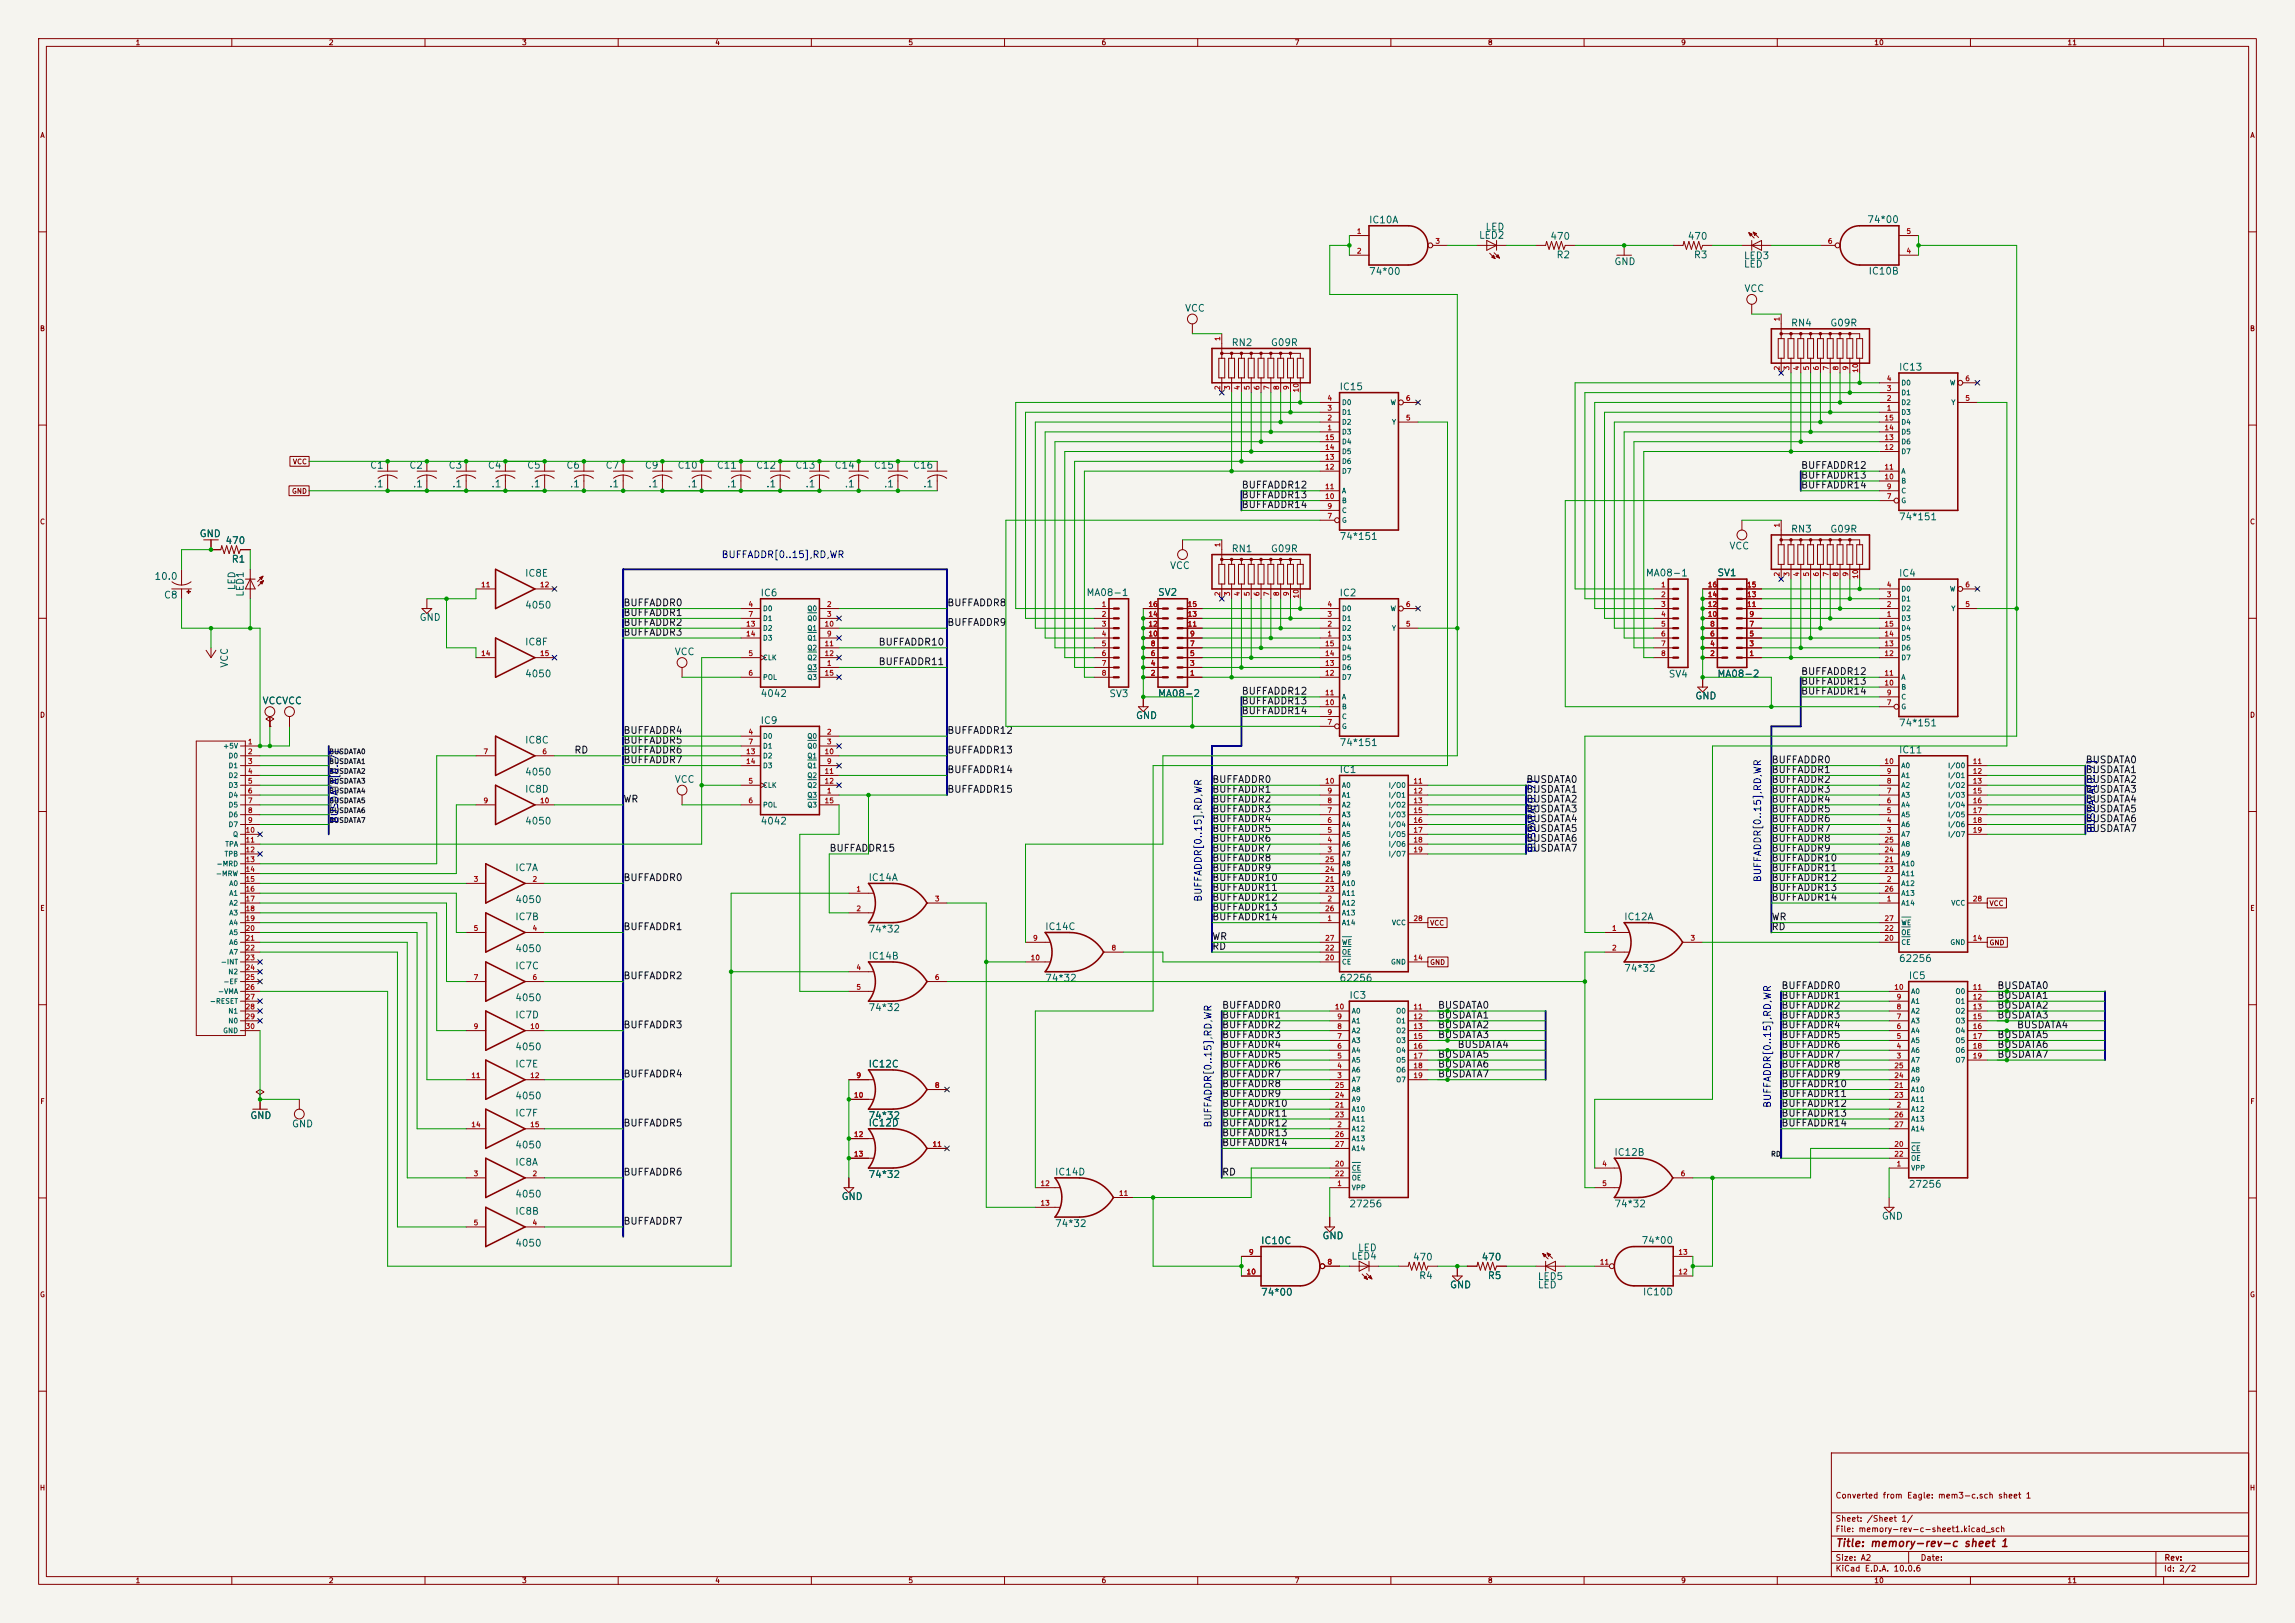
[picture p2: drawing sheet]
<svg xmlns="http://www.w3.org/2000/svg" width="594mm" height="420mm" viewBox="0 0 594 420" stroke-linecap="round" stroke-linejoin="round" font-family="sans-serif">
<defs><g id="words">
<text font-size="2" fill="#840000" x="475" y="400.8">Title: memory-rev-c sheet 1</text>
<g font-size="1.8" fill="#006464">
<text x="354.2" y="58.2">IC10A</text>
<text x="483.1" y="58.1">74*00</text>
<text x="382.6" y="62.2">LED2</text>
<text x="384.3" y="60.1">LED</text>
<text x="401.1" y="62.5">470</text>
<text x="436.7" y="62.5">470</text>
<text x="354.2" y="71.6">74*00</text>
<text x="402.7" y="67.3">R2</text>
<text x="417.7" y="69">GND</text>
<text x="438.3" y="67.3">R3</text>
<text x="451.2" y="67.5">LED3</text>
<text x="451.2" y="69.7">LED</text>
<text x="483.5" y="71.5">IC10B</text>
<text x="451.3" y="76">VCC</text>
<text x="306.6" y="81.1">VCC</text>
<text x="318.6" y="90">RN2</text>
<text x="328.8" y="90">G09R</text>
<text x="463.4" y="84.9">RN4</text>
<text x="473.6" y="84.9">G09R</text>
<text x="346.6" y="101.4">IC15</text>
<text x="491.3" y="96.3">IC13</text>
<text x="95.6" y="121.7">C1</text>
<text x="105.8" y="121.7">C2</text>
<text x="115.9" y="121.7">C3</text>
<text x="126.1" y="121.7">C4</text>
<text x="136.3" y="121.7">C5</text>
<text x="146.4" y="121.7">C6</text>
<text x="156.6" y="121.7">C7</text>
<text x="166.7" y="121.7">C9</text>
<text x="175.2" y="121.7">C10</text>
<text x="185.4" y="121.7">C11</text>
<text x="195.5" y="121.7">C12</text>
<text x="205.7" y="121.7">C13</text>
<text x="215.9" y="121.7">C14</text>
<text x="226" y="121.7">C15</text>
<text x="236.2" y="121.7">C16</text>
<text x="96.6" y="126.5">.1</text>
<text x="106.7" y="126.5">.1</text>
<text x="116.9" y="126.5">.1</text>
<text x="127" y="126.5">.1</text>
<text x="137.2" y="126.5">.1</text>
<text x="147.4" y="126.5">.1</text>
<text x="157.5" y="126.5">.1</text>
<text x="167.7" y="126.5">.1</text>
<text x="177.8" y="126.5">.1</text>
<text x="188" y="126.5">.1</text>
<text x="198.2" y="126.5">.1</text>
<text x="208.3" y="126.5">.1</text>
<text x="218.5" y="126.5">.1</text>
<text x="228.6" y="126.5">.1</text>
<text x="238.8" y="126.5">.1</text>
<text x="491.3" y="135.1">74*151</text>
<text x="51.5" y="139.4">GND</text>
<text x="58.2" y="141.2">470</text>
<text x="318.6" y="143.3">RN1</text>
<text x="328.8" y="143.3">G09R</text>
<text x="346.6" y="140.1">74*151</text>
<text x="447.5" y="142.6">VCC</text>
<text x="463.4" y="138.2">RN3</text>
<text x="473.6" y="138.2">G09R</text>
<text x="59.8" y="146">R1</text>
<text x="135.7" y="149.7">IC8E</text>
<text x="302.7" y="147.7">VCC</text>
<text x="425.8" y="149.6">MA08-1</text>
<text x="444.4" y="149.5">SV1</text>
<text x="491.3" y="149.7">IC4</text>
<text x="39.8" y="150.5">10.0</text>
<text x="42.3" y="155.3">C8</text>
<text x="61.3" y="152.9" transform="rotate(-90 61.3 152.9)">LED</text>
<text x="63.5" y="154.6" transform="rotate(-90 63.5 154.6)">LED1</text>
<text x="196.7" y="154.7">IC6</text>
<text x="281" y="154.7">MA08-1</text>
<text x="299.6" y="154.6">SV2</text>
<text x="346.6" y="154.7">IC2</text>
<text x="108.4" y="161.1">GND</text>
<text x="135.7" y="157.9">4050</text>
<text x="135.7" y="167.4">IC8F</text>
<text x="59.4" y="172.9" transform="rotate(-90 59.4 172.9)">VCC</text>
<text x="174.5" y="170">VCC</text>
<text x="135.7" y="175.7">4050</text>
<text x="431.8" y="175.7">SV4</text>
<text x="444.4" y="175.7">MA08-2</text>
<text x="67.8" y="182.7">VCCVCC</text>
<text x="196.7" y="180.8">4042</text>
<text x="287" y="180.8">SV3</text>
<text x="299.6" y="180.8">MA08-2</text>
<text x="438.6" y="181.4">GND</text>
<text x="196.7" y="187.8">IC9</text>
<text x="293.9" y="186.5">GND</text>
<text x="491.3" y="188.4">74*151</text>
<text x="135.7" y="192.8">IC8C</text>
<text x="346.6" y="193.5">74*151</text>
<text x="491.3" y="195.4">IC11</text>
<text x="135.7" y="201.1">4050</text>
<text x="174.5" y="203">VCC</text>
<text x="346.6" y="200.5">IC1</text>
<text x="135.7" y="205.5">IC8D</text>
<text x="135.7" y="213.8">4050</text>
<text x="196.7" y="213.8">4042</text>
<text x="133.2" y="225.9">IC7A</text>
<text x="224.6" y="228.4">IC14A</text>
<text x="133.2" y="238.6">IC7B</text>
<text x="133.2" y="234.1">4050</text>
<text x="420.2" y="238.6">IC12A</text>
<text x="224.6" y="241.7">74*32</text>
<text x="270.4" y="241.1">IC14C</text>
<text x="133.2" y="246.8">4050</text>
<text x="133.2" y="251.3">IC7C</text>
<text x="224.6" y="248.7">IC14B</text>
<text x="420.2" y="251.9">74*32</text>
<text x="491.3" y="249.4">62256</text>
<text x="270.4" y="254.4">74*32</text>
<text x="346.6" y="254.4">62256</text>
<text x="493.9" y="253.8">IC5</text>
<text x="133.2" y="259.5">4050</text>
<text x="133.2" y="264">IC7D</text>
<text x="224.6" y="262.1">74*32</text>
<text x="349.1" y="258.9">IC3</text>
<text x="133.2" y="272.2">4050</text>
<text x="133.2" y="276.7">IC7E</text>
<text x="224.6" y="276.7">IC12C</text>
<text x="133.2" y="284.9">4050</text>
<text x="64.6" y="290">GND</text>
<text x="75.4" y="292.2">GND</text>
<text x="133.2" y="289.4">IC7F</text>
<text x="224.6" y="291.9">IC12D</text>
<text x="224.6" y="290">74*32</text>
<text x="133.2" y="297.6">4050</text>
<text x="417.7" y="299.5">IC12B</text>
<text x="133.2" y="302.1">IC8A</text>
<text x="224.6" y="305.2">74*32</text>
<text x="272.9" y="304.6">IC14D</text>
<text x="133.2" y="310.3">4050</text>
<text x="217.7" y="311">GND</text>
<text x="493.9" y="307.8">27256</text>
<text x="133.2" y="314.8">IC8B</text>
<text x="272.9" y="317.9">74*32</text>
<text x="349.1" y="312.9">27256</text>
<text x="417.7" y="312.9">74*32</text>
<text x="486.9" y="316">GND</text>
<text x="133.2" y="323">4050</text>
<text x="326.2" y="322.4">IC10C</text>
<text x="342.1" y="321.1">GND</text>
<text x="424.7" y="322.3">74*00</text>
<text x="349.6" y="326.4">LED4</text>
<text x="351.3" y="324.2">LED</text>
<text x="365.5" y="326.6">470</text>
<text x="383.3" y="326.6">470</text>
<text x="326.2" y="335.7">74*00</text>
<text x="367.2" y="331.4">R4</text>
<text x="375.1" y="333.8">GND</text>
<text x="384.9" y="331.4">R5</text>
<text x="397.9" y="331.7">LED5</text>
<text x="397.9" y="333.8">LED</text>
<text x="425.1" y="335.6">IC10D</text>
</g>
<g font-size="1.8" fill="#0f0f0f">
<text x="466" y="121.7">BUFFADDR12</text>
<text x="466" y="124.3">BUFFADDR13</text>
<text x="321.2" y="126.8">BUFFADDR12</text>
<text x="321.2" y="129.4">BUFFADDR13</text>
<text x="321.2" y="131.9">BUFFADDR14</text>
<text x="466" y="126.8">BUFFADDR14</text>
<text x="161.2" y="157.3">BUFFADDR0</text>
<text x="161.2" y="159.8">BUFFADDR1</text>
<text x="245" y="157.3">BUFFADDR8</text>
<text x="161.2" y="162.4">BUFFADDR2</text>
<text x="161.2" y="164.9">BUFFADDR3</text>
<text x="227.3" y="167.5">BUFFADDR10</text>
<text x="245" y="162.4">BUFFADDR9</text>
<text x="227.3" y="172.5">BUFFADDR11</text>
<text x="466" y="175.1">BUFFADDR12</text>
<text x="466" y="177.6">BUFFADDR13</text>
<text x="321.2" y="180.2">BUFFADDR12</text>
<text x="321.2" y="182.7">BUFFADDR13</text>
<text x="321.2" y="185.2">BUFFADDR14</text>
<text x="466" y="180.2">BUFFADDR14</text>
<text x="161.2" y="190.3">BUFFADDR4</text>
<text x="245" y="190.3">BUFFADDR12</text>
<text x="148.5" y="195.4">RD</text>
<text x="161.2" y="192.9">BUFFADDR5</text>
<text x="161.2" y="195.4">BUFFADDR6</text>
<text x="161.2" y="197.9">BUFFADDR7</text>
<text x="245" y="195.4">BUFFADDR13</text>
<text x="458.4" y="197.9">BUFFADDR0</text>
<text x="539.7" y="197.9">BUSDATA0</text>
<text x="245" y="200.5">BUFFADDR14</text>
<text x="313.6" y="203">BUFFADDR0</text>
<text x="394.9" y="203">BUSDATA0</text>
<text x="458.4" y="203">BUFFADDR2</text>
<text x="458.4" y="200.5">BUFFADDR1</text>
<text x="539.7" y="200.5">BUSDATA1</text>
<text x="539.7" y="203">BUSDATA2</text>
<text x="161.2" y="208.1">WR</text>
<text x="245" y="205.6">BUFFADDR15</text>
<text x="313.6" y="208.1">BUFFADDR2</text>
<text x="313.6" y="205.6">BUFFADDR1</text>
<text x="394.9" y="205.6">BUSDATA1</text>
<text x="394.9" y="208.1">BUSDATA2</text>
<text x="458.4" y="205.6">BUFFADDR3</text>
<text x="458.4" y="208.1">BUFFADDR4</text>
<text x="539.7" y="208.1">BUSDATA4</text>
<text x="539.7" y="205.6">BUSDATA3</text>
<text x="313.6" y="215.7">BUFFADDR5</text>
<text x="313.6" y="213.2">BUFFADDR4</text>
<text x="313.6" y="210.6">BUFFADDR3</text>
<text x="394.9" y="215.7">BUSDATA5</text>
<text x="394.9" y="213.2">BUSDATA4</text>
<text x="394.9" y="210.6">BUSDATA3</text>
<text x="458.4" y="215.7">BUFFADDR7</text>
<text x="458.4" y="213.2">BUFFADDR6</text>
<text x="458.4" y="210.6">BUFFADDR5</text>
<text x="539.7" y="215.7">BUSDATA7</text>
<text x="539.7" y="213.2">BUSDATA6</text>
<text x="539.7" y="210.6">BUSDATA5</text>
<text x="214.6" y="220.8">BUFFADDR15</text>
<text x="313.6" y="220.8">BUFFADDR7</text>
<text x="313.6" y="218.3">BUFFADDR6</text>
<text x="394.9" y="220.8">BUSDATA7</text>
<text x="394.9" y="218.3">BUSDATA6</text>
<text x="458.4" y="220.8">BUFFADDR9</text>
<text x="458.4" y="218.3">BUFFADDR8</text>
<text x="313.6" y="225.9">BUFFADDR9</text>
<text x="313.6" y="223.3">BUFFADDR8</text>
<text x="458.4" y="225.9">BUFFADDR11</text>
<text x="458.4" y="223.3">BUFFADDR10</text>
<text x="161.2" y="228.4">BUFFADDR0</text>
<text x="313.6" y="228.4">BUFFADDR10</text>
<text x="313.6" y="233.5">BUFFADDR12</text>
<text x="313.6" y="231">BUFFADDR11</text>
<text x="458.4" y="233.5">BUFFADDR14</text>
<text x="458.4" y="231">BUFFADDR13</text>
<text x="458.4" y="228.4">BUFFADDR12</text>
<text x="313.6" y="238.6">BUFFADDR14</text>
<text x="313.6" y="236">BUFFADDR13</text>
<text x="458.4" y="238.6">WR</text>
<text x="161.2" y="241.1">BUFFADDR1</text>
<text x="313.6" y="243.7">WR</text>
<text x="458.4" y="241.1">RD</text>
<text x="313.6" y="246.2">RD</text>
<text x="161.2" y="253.8">BUFFADDR2</text>
<text x="460.9" y="256.4">BUFFADDR0</text>
<text x="516.8" y="256.4">BUSDATA0</text>
<text x="316.2" y="264">BUFFADDR1</text>
<text x="316.2" y="261.4">BUFFADDR0</text>
<text x="372" y="264">BUSDATA1</text>
<text x="372" y="261.4">BUSDATA0</text>
<text x="460.9" y="258.9">BUFFADDR1</text>
<text x="460.9" y="261.4">BUFFADDR2</text>
<text x="460.9" y="264">BUFFADDR3</text>
<text x="516.8" y="258.9">BUSDATA1</text>
<text x="516.8" y="261.4">BUSDATA2</text>
<text x="516.8" y="264">BUSDATA3</text>
<text x="161.2" y="266.5">BUFFADDR3</text>
<text x="316.2" y="266.5">BUFFADDR2</text>
<text x="316.2" y="269.1">BUFFADDR3</text>
<text x="372" y="269.1">BUSDATA3</text>
<text x="372" y="266.5">BUSDATA2</text>
<text x="460.9" y="266.5">BUFFADDR4</text>
<text x="460.9" y="269.1">BUFFADDR5</text>
<text x="516.8" y="269.1">BUSDATA5</text>
<text x="521.9" y="266.5">BUSDATA4</text>
<text x="316.2" y="274.1">BUFFADDR5</text>
<text x="316.2" y="271.6">BUFFADDR4</text>
<text x="372" y="274.1">BUSDATA5</text>
<text x="377.1" y="271.6">BUSDATA4</text>
<text x="460.9" y="274.1">BUFFADDR7</text>
<text x="460.9" y="271.6">BUFFADDR6</text>
<text x="516.8" y="271.6">BUSDATA6</text>
<text x="516.8" y="274.1">BUSDATA7</text>
<text x="161.2" y="279.2">BUFFADDR4</text>
<text x="316.2" y="281.8">BUFFADDR8</text>
<text x="316.2" y="279.2">BUFFADDR7</text>
<text x="316.2" y="276.7">BUFFADDR6</text>
<text x="372" y="279.2">BUSDATA7</text>
<text x="372" y="276.7">BUSDATA6</text>
<text x="460.9" y="281.8">BUFFADDR10</text>
<text x="460.9" y="279.2">BUFFADDR9</text>
<text x="460.9" y="276.7">BUFFADDR8</text>
<text x="316.2" y="286.8">BUFFADDR10</text>
<text x="316.2" y="284.3">BUFFADDR9</text>
<text x="460.9" y="284.3">BUFFADDR11</text>
<text x="460.9" y="286.8">BUFFADDR12</text>
<text x="161.2" y="291.9">BUFFADDR5</text>
<text x="316.2" y="289.4">BUFFADDR11</text>
<text x="316.2" y="291.9">BUFFADDR12</text>
<text x="460.9" y="291.9">BUFFADDR14</text>
<text x="460.9" y="289.4">BUFFADDR13</text>
<text x="316.2" y="297">BUFFADDR14</text>
<text x="316.2" y="294.5">BUFFADDR13</text>
<text x="161.2" y="304.6">BUFFADDR6</text>
<text x="316.2" y="304.6">RD</text>
<text x="161.2" y="317.3">BUFFADDR7</text>
</g>
<g font-size="1.8" fill="#0000c2">
<text x="186.6" y="144.8">BUFFADDR[0..15],RD,WR</text>
<text x="87.9" y="213.2" transform="rotate(-90 87.9 213.2)">BUSDATA[0..7]</text>
<text x="542.6" y="215.7" transform="rotate(-90 542.6 215.7)">BUSDATA[0..7]</text>
<text x="397.8" y="220.8" transform="rotate(-90 397.8 220.8)">BUSDATA[0..7]</text>
<text x="311.5" y="233.5" transform="rotate(-90 311.5 233.5)">BUFFADDR[0..15],RD,WR</text>
<text x="456.2" y="228.4" transform="rotate(-90 456.2 228.4)">BUFFADDR[0..15],RD,WR</text>
<text x="458.8" y="286.9" transform="rotate(-90 458.8 286.9)">BUFFADDR[0..15],RD,WR</text>
<text x="314" y="291.9" transform="rotate(-90 314 291.9)">BUFFADDR[0..15],RD,WR</text>
</g>
<g font-size="1.5" fill="#840000">
<text x="475" y="388.1">Converted from Eagle: mem3-c.sch sheet 1</text>
<text x="475" y="394.1">Sheet: /Sheet 1/</text>
<text x="475" y="396.8">File: memory-rev-c-sheet1.kicad_sch</text>
<text x="475" y="407">KiCad E.D.A. 10.0.6</text>
<text x="475" y="404.2">Size: A2</text>
<text x="497" y="404.2">Date:</text>
<text x="560" y="407">Id: 2/2</text>
<text x="560.1" y="404.2">Rev:</text>
</g>
<g font-size="1.3" fill="#840000">
<text x="35" y="12">1</text>
<text x="85" y="12">2</text>
<text x="135" y="12">3</text>
<text x="185" y="12">4</text>
<text x="235" y="12">5</text>
<text x="285" y="12">6</text>
<text x="335" y="12">7</text>
<text x="385" y="12">8</text>
<text x="435" y="12">9</text>
<text x="485" y="12">10</text>
<text x="535" y="12">11</text>
<text x="10.3" y="36">A</text>
<text x="582.3" y="36">A</text>
<text x="10.2" y="86">B</text>
<text x="582.2" y="86">B</text>
<text x="75.7" y="120.4">VCC</text>
<text x="75.4" y="128.1">GND</text>
<text x="10.2" y="136">C</text>
<text x="582.2" y="136">C</text>
<text x="10.2" y="186">D</text>
<text x="582.2" y="186">D</text>
<text x="10.3" y="236">E</text>
<text x="370" y="239.8">VCC</text>
<text x="514.8" y="234.7">VCC</text>
<text x="582.3" y="236">E</text>
<text x="514.8" y="244.9">GND</text>
<text x="370" y="250">GND</text>
<text x="10.3" y="286">F</text>
<text x="582.3" y="286">F</text>
<text x="10.2" y="336">G</text>
<text x="582.2" y="336">G</text>
<text x="10.2" y="386">H</text>
<text x="582.2" y="386">H</text>
<text x="35" y="410">1</text>
<text x="85" y="410">2</text>
<text x="135" y="410">3</text>
<text x="185" y="410">4</text>
<text x="235" y="410">5</text>
<text x="285" y="410">6</text>
<text x="335" y="410">7</text>
<text x="385" y="410">8</text>
<text x="435" y="410">9</text>
<text x="485" y="410">10</text>
<text x="535" y="410">11</text>
</g>
<g font-size="1.3" fill="#a90000">
<text x="351.1" y="60.8">1</text>
<text x="351.1" y="65.9">2</text>
<text x="371.4" y="63.4">3</text>
<text x="473" y="63.4">6</text>
<text x="493.3" y="65.9">4</text>
<text x="493.3" y="60.8">5</text>
<text x="460.9" y="83.3" transform="rotate(-90 460.9 83.3)">1</text>
<text x="316.1" y="88.4" transform="rotate(-90 316.1 88.4)">1</text>
<text x="460.9" y="96" transform="rotate(-90 460.9 96)">2</text>
<text x="463.4" y="96" transform="rotate(-90 463.4 96)">3</text>
<text x="466" y="96" transform="rotate(-90 466 96)">4</text>
<text x="468.5" y="96" transform="rotate(-90 468.5 96)">5</text>
<text x="471" y="96" transform="rotate(-90 471 96)">6</text>
<text x="473.6" y="96" transform="rotate(-90 473.6 96)">7</text>
<text x="476.1" y="96" transform="rotate(-90 476.1 96)">8</text>
<text x="478.7" y="96" transform="rotate(-90 478.7 96)">9</text>
<text x="316.1" y="101.1" transform="rotate(-90 316.1 101.1)">2</text>
<text x="318.6" y="101.1" transform="rotate(-90 318.6 101.1)">3</text>
<text x="321.2" y="101.1" transform="rotate(-90 321.2 101.1)">4</text>
<text x="323.7" y="101.1" transform="rotate(-90 323.7 101.1)">5</text>
<text x="326.3" y="101.1" transform="rotate(-90 326.3 101.1)">6</text>
<text x="328.8" y="101.1" transform="rotate(-90 328.8 101.1)">7</text>
<text x="331.3" y="101.1" transform="rotate(-90 331.3 101.1)">8</text>
<text x="333.9" y="101.1" transform="rotate(-90 333.9 101.1)">9</text>
<text x="336.4" y="101.7" transform="rotate(-90 336.4 101.7)">10</text>
<text x="481.2" y="96.6" transform="rotate(-90 481.2 96.6)">10</text>
<text x="488.2" y="101.5">3</text>
<text x="488.2" y="98.9">4</text>
<text x="508.5" y="98.9">6</text>
<text x="343.4" y="106.5">3</text>
<text x="343.4" y="104">4</text>
<text x="363.8" y="104">6</text>
<text x="488.2" y="106.5">1</text>
<text x="488.2" y="104">2</text>
<text x="508.5" y="104">5</text>
<text x="343.4" y="111.6">1</text>
<text x="343.4" y="109.1">2</text>
<text x="363.8" y="109.1">5</text>
<text x="487.6" y="111.6">14</text>
<text x="487.6" y="109.1">15</text>
<text x="342.8" y="119.2">13</text>
<text x="342.8" y="116.7">14</text>
<text x="342.8" y="114.2">15</text>
<text x="487.6" y="116.7">12</text>
<text x="487.6" y="114.2">13</text>
<text x="342.8" y="121.8">12</text>
<text x="487.6" y="124.3">10</text>
<text x="487.6" y="121.8">11</text>
<text x="342.8" y="129.4">10</text>
<text x="342.8" y="126.9">11</text>
<text x="343.4" y="131.9">9</text>
<text x="488.2" y="129.4">7</text>
<text x="488.2" y="126.9">9</text>
<text x="343.4" y="134.5">7</text>
<text x="460.9" y="136.6" transform="rotate(-90 460.9 136.6)">1</text>
<text x="316.1" y="141.7" transform="rotate(-90 316.1 141.7)">1</text>
<text x="460.9" y="149.3" transform="rotate(-90 460.9 149.3)">2</text>
<text x="463.4" y="149.3" transform="rotate(-90 463.4 149.3)">3</text>
<text x="466" y="149.3" transform="rotate(-90 466 149.3)">4</text>
<text x="468.5" y="149.3" transform="rotate(-90 468.5 149.3)">5</text>
<text x="471" y="149.3" transform="rotate(-90 471 149.3)">6</text>
<text x="473.6" y="149.3" transform="rotate(-90 473.6 149.3)">7</text>
<text x="476.1" y="149.3" transform="rotate(-90 476.1 149.3)">8</text>
<text x="478.7" y="149.3" transform="rotate(-90 478.7 149.3)">9</text>
<text x="481.2" y="149.9" transform="rotate(-90 481.2 149.9)">10</text>
<text x="124.4" y="152.3">11</text>
<text x="139.6" y="152.3">12</text>
<text x="316.1" y="154.4" transform="rotate(-90 316.1 154.4)">2</text>
<text x="318.6" y="154.4" transform="rotate(-90 318.6 154.4)">3</text>
<text x="321.2" y="154.4" transform="rotate(-90 321.2 154.4)">4</text>
<text x="323.7" y="154.4" transform="rotate(-90 323.7 154.4)">5</text>
<text x="326.3" y="154.4" transform="rotate(-90 326.3 154.4)">6</text>
<text x="328.8" y="154.4" transform="rotate(-90 328.8 154.4)">7</text>
<text x="331.3" y="154.4" transform="rotate(-90 331.3 154.4)">8</text>
<text x="333.9" y="154.4" transform="rotate(-90 333.9 154.4)">9</text>
<text x="336.4" y="155" transform="rotate(-90 336.4 155)">10</text>
<text x="429.8" y="152.3">1</text>
<text x="429.8" y="154.8">2</text>
<text x="441.9" y="154.8">14</text>
<text x="441.9" y="152.3">16</text>
<text x="452.1" y="154.8">13</text>
<text x="452.1" y="152.3">15</text>
<text x="488.2" y="154.8">3</text>
<text x="488.2" y="152.3">4</text>
<text x="508.5" y="152.3">6</text>
<text x="193.6" y="157.3">4</text>
<text x="193.6" y="159.9">7</text>
<text x="213.9" y="157.3">2</text>
<text x="213.9" y="159.9">3</text>
<text x="285" y="157.3">1</text>
<text x="285" y="159.9">2</text>
<text x="297.1" y="159.9">14</text>
<text x="297.1" y="157.3">16</text>
<text x="307.3" y="159.9">13</text>
<text x="307.3" y="157.3">15</text>
<text x="343.4" y="159.9">3</text>
<text x="343.4" y="157.3">4</text>
<text x="363.8" y="157.3">6</text>
<text x="429.8" y="157.3">3</text>
<text x="429.8" y="159.9">4</text>
<text x="441.9" y="159.9">10</text>
<text x="441.9" y="157.3">12</text>
<text x="452.1" y="157.3">11</text>
<text x="452.7" y="159.9">9</text>
<text x="488.2" y="159.9">1</text>
<text x="488.2" y="157.3">2</text>
<text x="508.5" y="157.3">5</text>
<text x="193" y="162.4">13</text>
<text x="193" y="165">14</text>
<text x="213.3" y="162.4">10</text>
<text x="213.3" y="167.5">11</text>
<text x="213.9" y="165">9</text>
<text x="285" y="162.4">3</text>
<text x="285" y="165">4</text>
<text x="285" y="167.5">5</text>
<text x="297.1" y="165">10</text>
<text x="297.1" y="162.4">12</text>
<text x="297.7" y="167.5">8</text>
<text x="307.3" y="162.4">11</text>
<text x="307.9" y="167.5">7</text>
<text x="307.9" y="165">9</text>
<text x="342.8" y="167.5">15</text>
<text x="343.4" y="165">1</text>
<text x="343.4" y="162.4">2</text>
<text x="363.8" y="162.4">5</text>
<text x="429.8" y="162.4">5</text>
<text x="429.8" y="165">6</text>
<text x="429.8" y="167.5">7</text>
<text x="442.5" y="167.5">4</text>
<text x="442.5" y="165">6</text>
<text x="442.5" y="162.4">8</text>
<text x="452.7" y="167.5">3</text>
<text x="452.7" y="165">5</text>
<text x="452.7" y="162.4">7</text>
<text x="487.6" y="167.5">13</text>
<text x="487.6" y="165">14</text>
<text x="487.6" y="162.4">15</text>
<text x="124.4" y="170">14</text>
<text x="139.6" y="170">15</text>
<text x="193.6" y="170">5</text>
<text x="213.3" y="170">12</text>
<text x="213.9" y="172.6">1</text>
<text x="285" y="170">6</text>
<text x="285" y="172.6">7</text>
<text x="297.7" y="172.6">4</text>
<text x="297.7" y="170">6</text>
<text x="307.9" y="172.6">3</text>
<text x="307.9" y="170">5</text>
<text x="342.8" y="172.6">13</text>
<text x="342.8" y="170">14</text>
<text x="429.8" y="170">8</text>
<text x="442.5" y="170">2</text>
<text x="452.7" y="170">1</text>
<text x="487.6" y="170">12</text>
<text x="193.6" y="175.1">6</text>
<text x="213.3" y="175.1">15</text>
<text x="285" y="175.1">8</text>
<text x="297.7" y="175.1">2</text>
<text x="307.9" y="175.1">1</text>
<text x="342.8" y="175.1">12</text>
<text x="487.6" y="177.7">10</text>
<text x="487.6" y="175.1">11</text>
<text x="342.8" y="182.7">10</text>
<text x="342.8" y="180.2">11</text>
<text x="343.4" y="185.3">9</text>
<text x="488.2" y="182.7">7</text>
<text x="488.2" y="180.2">9</text>
<text x="193.6" y="190.4">4</text>
<text x="213.9" y="190.4">2</text>
<text x="343.4" y="187.8">7</text>
<text x="64" y="192.9">1</text>
<text x="64" y="195.4">2</text>
<text x="64" y="198">3</text>
<text x="125" y="195.4">7</text>
<text x="140.2" y="195.4">6</text>
<text x="193" y="195.4">13</text>
<text x="193" y="198">14</text>
<text x="193.6" y="192.9">7</text>
<text x="213.3" y="195.4">10</text>
<text x="213.9" y="192.9">3</text>
<text x="213.9" y="198">9</text>
<text x="487.6" y="198">10</text>
<text x="510.5" y="198">11</text>
<text x="64" y="200.5">4</text>
<text x="64" y="203.1">5</text>
<text x="193.6" y="203.1">5</text>
<text x="213.3" y="200.5">11</text>
<text x="213.3" y="203.1">12</text>
<text x="342.8" y="203.1">10</text>
<text x="365.7" y="203.1">11</text>
<text x="488.2" y="203.1">8</text>
<text x="488.2" y="200.5">9</text>
<text x="510.5" y="200.5">12</text>
<text x="510.5" y="203.1">13</text>
<text x="64" y="205.6">6</text>
<text x="64" y="208.1">7</text>
<text x="125" y="208.1">9</text>
<text x="139.6" y="208.1">10</text>
<text x="193.6" y="208.1">6</text>
<text x="213.3" y="208.1">15</text>
<text x="213.9" y="205.6">1</text>
<text x="343.4" y="208.1">8</text>
<text x="343.4" y="205.6">9</text>
<text x="365.7" y="205.6">12</text>
<text x="365.7" y="208.1">13</text>
<text x="488.2" y="208.1">6</text>
<text x="488.2" y="205.6">7</text>
<text x="510.5" y="205.6">15</text>
<text x="510.5" y="208.1">16</text>
<text x="63.4" y="215.8">10</text>
<text x="64" y="210.7">8</text>
<text x="64" y="213.2">9</text>
<text x="343.4" y="215.8">5</text>
<text x="343.4" y="213.2">6</text>
<text x="343.4" y="210.7">7</text>
<text x="365.7" y="210.7">15</text>
<text x="365.7" y="213.2">16</text>
<text x="365.7" y="215.8">17</text>
<text x="488.2" y="215.8">3</text>
<text x="488.2" y="213.2">4</text>
<text x="488.2" y="210.7">5</text>
<text x="510.5" y="210.7">17</text>
<text x="510.5" y="213.2">18</text>
<text x="510.5" y="215.8">19</text>
<text x="63.4" y="218.3">11</text>
<text x="63.4" y="220.8">12</text>
<text x="343.4" y="220.8">3</text>
<text x="343.4" y="218.3">4</text>
<text x="365.7" y="218.3">18</text>
<text x="365.7" y="220.8">19</text>
<text x="487.6" y="220.8">24</text>
<text x="487.6" y="218.3">25</text>
<text x="63.4" y="223.4">13</text>
<text x="63.4" y="225.9">14</text>
<text x="342.8" y="225.9">24</text>
<text x="342.8" y="223.4">25</text>
<text x="487.6" y="223.4">21</text>
<text x="487.6" y="225.9">23</text>
<text x="63.4" y="228.5">15</text>
<text x="63.4" y="231">16</text>
<text x="63.4" y="233.5">17</text>
<text x="122.5" y="228.5">3</text>
<text x="137.7" y="228.5">2</text>
<text x="221.5" y="231">1</text>
<text x="241.8" y="233.5">3</text>
<text x="342.8" y="228.5">21</text>
<text x="342.8" y="231">23</text>
<text x="343.4" y="233.5">2</text>
<text x="487.6" y="231">26</text>
<text x="488.2" y="233.5">1</text>
<text x="488.2" y="228.5">2</text>
<text x="510.5" y="233.5">28</text>
<text x="63.4" y="236.1">18</text>
<text x="63.4" y="238.6">19</text>
<text x="221.5" y="236.1">2</text>
<text x="342.8" y="236.1">26</text>
<text x="343.4" y="238.6">1</text>
<text x="365.7" y="238.6">28</text>
<text x="487.6" y="238.6">27</text>
<text x="63.4" y="241.2">20</text>
<text x="63.4" y="243.7">21</text>
<text x="122.5" y="241.2">5</text>
<text x="137.7" y="241.2">4</text>
<text x="267.2" y="243.7">9</text>
<text x="342.8" y="243.7">27</text>
<text x="417.1" y="241.2">1</text>
<text x="437.4" y="243.7">3</text>
<text x="487.6" y="243.7">20</text>
<text x="487.6" y="241.2">22</text>
<text x="510.5" y="243.7">14</text>
<text x="63.4" y="246.2">22</text>
<text x="63.4" y="248.8">23</text>
<text x="63.4" y="251.3">24</text>
<text x="221.5" y="251.3">4</text>
<text x="266.6" y="248.8">10</text>
<text x="287.6" y="246.2">8</text>
<text x="342.8" y="248.8">20</text>
<text x="342.8" y="246.2">22</text>
<text x="365.7" y="248.8">14</text>
<text x="417.1" y="246.2">2</text>
<text x="63.4" y="253.9">25</text>
<text x="63.4" y="256.4">26</text>
<text x="122.5" y="253.9">7</text>
<text x="137.7" y="253.9">6</text>
<text x="221.5" y="256.4">5</text>
<text x="241.8" y="253.9">6</text>
<text x="490.2" y="256.4">10</text>
<text x="510.5" y="256.4">11</text>
<text x="63.4" y="258.9">27</text>
<text x="63.4" y="261.5">28</text>
<text x="345.4" y="261.5">10</text>
<text x="365.7" y="261.5">11</text>
<text x="490.8" y="261.5">8</text>
<text x="490.8" y="258.9">9</text>
<text x="510.5" y="258.9">12</text>
<text x="510.5" y="261.5">13</text>
<text x="63.4" y="264">29</text>
<text x="63.4" y="266.6">30</text>
<text x="122.5" y="266.6">9</text>
<text x="137.1" y="266.6">10</text>
<text x="346" y="269.1">7</text>
<text x="346" y="266.6">8</text>
<text x="346" y="264">9</text>
<text x="365.7" y="264">12</text>
<text x="365.7" y="266.6">13</text>
<text x="365.7" y="269.1">15</text>
<text x="490.8" y="269.1">5</text>
<text x="490.8" y="266.6">6</text>
<text x="490.8" y="264">7</text>
<text x="510.5" y="264">15</text>
<text x="510.5" y="266.6">16</text>
<text x="510.5" y="269.1">17</text>
<text x="346" y="274.2">5</text>
<text x="346" y="271.6">6</text>
<text x="365.7" y="271.6">16</text>
<text x="365.7" y="274.2">17</text>
<text x="490.8" y="274.2">3</text>
<text x="490.8" y="271.6">4</text>
<text x="510.5" y="271.6">18</text>
<text x="510.5" y="274.2">19</text>
<text x="121.9" y="279.3">11</text>
<text x="137.1" y="279.3">12</text>
<text x="221.5" y="279.3">9</text>
<text x="241.8" y="281.8">8</text>
<text x="345.4" y="281.8">25</text>
<text x="346" y="279.3">3</text>
<text x="346" y="276.7">4</text>
<text x="365.7" y="276.7">18</text>
<text x="365.7" y="279.3">19</text>
<text x="490.2" y="281.8">21</text>
<text x="490.2" y="279.3">24</text>
<text x="490.2" y="276.7">25</text>
<text x="220.9" y="284.3">10</text>
<text x="345.4" y="286.9">21</text>
<text x="345.4" y="284.3">24</text>
<text x="490.2" y="284.3">23</text>
<text x="490.8" y="286.9">2</text>
<text x="121.9" y="292">14</text>
<text x="137.1" y="292">15</text>
<text x="345.4" y="289.4">23</text>
<text x="346" y="292">2</text>
<text x="490.2" y="289.4">26</text>
<text x="490.2" y="292">27</text>
<text x="220.9" y="294.5">12</text>
<text x="220.9" y="299.6">13</text>
<text x="241.2" y="297">11</text>
<text x="345.4" y="294.5">26</text>
<text x="345.4" y="297">27</text>
<text x="490.2" y="297">20</text>
<text x="490.2" y="299.6">22</text>
<text x="122.5" y="304.7">3</text>
<text x="137.7" y="304.7">2</text>
<text x="345.4" y="302.1">20</text>
<text x="345.4" y="304.7">22</text>
<text x="414.6" y="302.1">4</text>
<text x="434.9" y="304.7">6</text>
<text x="490.8" y="302.1">1</text>
<text x="269.2" y="307.2">12</text>
<text x="289.5" y="309.7">11</text>
<text x="346" y="307.2">1</text>
<text x="414.6" y="307.2">5</text>
<text x="122.5" y="317.4">5</text>
<text x="137.7" y="317.4">4</text>
<text x="269.2" y="312.3">13</text>
<text x="323.1" y="325">9</text>
<text x="343.4" y="327.5">8</text>
<text x="414" y="327.5">11</text>
<text x="434.3" y="325">13</text>
<text x="322.5" y="330.1">10</text>
<text x="434.3" y="330.1">12</text>
</g>
<g font-size="1.3" fill="#006464">
<text x="492" y="100">D0</text>
<text x="504.5" y="100">W</text>
<text x="347.2" y="107.6">D1</text>
<text x="347.2" y="105.1">D0</text>
<text x="359.8" y="105.1">W</text>
<text x="492" y="107.6">D3</text>
<text x="492" y="105.1">D2</text>
<text x="492" y="102.6">D1</text>
<text x="504.9" y="105.1">Y</text>
<text x="347.2" y="112.7">D3</text>
<text x="347.2" y="110.2">D2</text>
<text x="360.1" y="110.2">Y</text>
<text x="492" y="112.7">D5</text>
<text x="492" y="110.2">D4</text>
<text x="347.2" y="117.8">D5</text>
<text x="347.2" y="115.3">D4</text>
<text x="492" y="117.8">D7</text>
<text x="492" y="115.3">D6</text>
<text x="347.2" y="122.9">D7</text>
<text x="347.2" y="120.3">D6</text>
<text x="492" y="125.4">B</text>
<text x="492" y="122.9">A</text>
<text x="347.2" y="130.5">B</text>
<text x="347.2" y="128">A</text>
<text x="492" y="130.5">G</text>
<text x="492" y="128">C</text>
<text x="347.2" y="135.6">G</text>
<text x="347.2" y="133">C</text>
<text x="492" y="155.9">D1</text>
<text x="492" y="153.4">D0</text>
<text x="504.5" y="153.4">W</text>
<text x="197.3" y="158.4">D0</text>
<text x="197.3" y="161">D1</text>
<text x="208.8" y="158.4">Q0</text>
<text x="208.8" y="161">Q0</text>
<text x="347.2" y="161">D1</text>
<text x="347.2" y="158.4">D0</text>
<text x="359.8" y="158.4">W</text>
<text x="492" y="161">D3</text>
<text x="492" y="158.4">D2</text>
<text x="504.9" y="158.4">Y</text>
<text x="197.3" y="163.5">D2</text>
<text x="197.3" y="166.1">D3</text>
<text x="208.8" y="166.1">Q1</text>
<text x="208.8" y="163.5">Q1</text>
<text x="347.2" y="166.1">D3</text>
<text x="347.2" y="163.5">D2</text>
<text x="360.1" y="163.5">Y</text>
<text x="492" y="166.1">D5</text>
<text x="492" y="163.5">D4</text>
<text x="197.3" y="171.1">CLK</text>
<text x="208.8" y="173.7">Q3</text>
<text x="208.8" y="168.6">Q2</text>
<text x="208.8" y="171.1">Q2</text>
<text x="347.2" y="173.7">D6</text>
<text x="347.2" y="171.1">D5</text>
<text x="347.2" y="168.6">D4</text>
<text x="492" y="171.1">D7</text>
<text x="492" y="168.6">D6</text>
<text x="197.3" y="176.2">POL</text>
<text x="208.8" y="176.2">Q3</text>
<text x="347.2" y="176.2">D7</text>
<text x="492" y="178.8">B</text>
<text x="492" y="176.2">A</text>
<text x="347.2" y="183.8">B</text>
<text x="347.2" y="181.3">A</text>
<text x="492" y="183.8">G</text>
<text x="492" y="181.3">C</text>
<text x="197.3" y="191.5">D0</text>
<text x="208.8" y="191.5">Q0</text>
<text x="347.2" y="188.9">G</text>
<text x="347.2" y="186.4">C</text>
<text x="57.6" y="194">+5V</text>
<text x="59" y="196.5">D0</text>
<text x="197.3" y="194">D1</text>
<text x="197.3" y="196.5">D2</text>
<text x="208.8" y="194">Q0</text>
<text x="208.8" y="196.5">Q1</text>
<text x="59" y="199.1">D1</text>
<text x="59" y="201.6">D2</text>
<text x="197.3" y="199.1">D3</text>
<text x="208.8" y="199.1">Q1</text>
<text x="208.8" y="201.6">Q2</text>
<text x="492" y="201.6">A1</text>
<text x="492" y="199.1">A0</text>
<text x="504.1" y="199.1">I/O0</text>
<text x="504.1" y="201.6">I/O1</text>
<text x="59" y="204.2">D3</text>
<text x="59" y="206.7">D4</text>
<text x="59" y="209.2">D5</text>
<text x="197.3" y="204.2">CLK</text>
<text x="197.3" y="209.2">POL</text>
<text x="208.8" y="206.7">Q3</text>
<text x="208.8" y="204.2">Q2</text>
<text x="208.8" y="209.2">Q3</text>
<text x="347.2" y="209.2">A2</text>
<text x="347.2" y="206.7">A1</text>
<text x="347.2" y="204.2">A0</text>
<text x="359.3" y="204.2">I/O0</text>
<text x="359.3" y="206.7">I/O1</text>
<text x="359.3" y="209.2">I/O2</text>
<text x="492" y="209.2">A4</text>
<text x="492" y="206.7">A3</text>
<text x="492" y="204.2">A2</text>
<text x="504.1" y="204.2">I/O2</text>
<text x="504.1" y="206.7">I/O3</text>
<text x="504.1" y="209.2">I/O4</text>
<text x="59" y="211.8">D6</text>
<text x="59" y="214.3">D7</text>
<text x="347.2" y="214.3">A4</text>
<text x="347.2" y="211.8">A3</text>
<text x="359.3" y="211.8">I/O3</text>
<text x="359.3" y="214.3">I/O4</text>
<text x="492" y="214.3">A6</text>
<text x="492" y="211.8">A5</text>
<text x="504.1" y="211.8">I/O5</text>
<text x="504.1" y="214.3">I/O6</text>
<text x="58" y="221.9">TPB</text>
<text x="58.2" y="219.4">TPA</text>
<text x="60.2" y="216.9">Q</text>
<text x="347.2" y="221.9">A7</text>
<text x="347.2" y="219.4">A6</text>
<text x="347.2" y="216.9">A5</text>
<text x="359.3" y="216.9">I/O5</text>
<text x="359.3" y="219.4">I/O6</text>
<text x="359.3" y="221.9">I/O7</text>
<text x="492" y="216.9">A7</text>
<text x="492" y="221.9">A9</text>
<text x="492" y="219.4">A8</text>
<text x="504.1" y="216.9">I/O7</text>
<text x="55.7" y="227">-MRW</text>
<text x="55.9" y="224.5">-MRD</text>
<text x="347.2" y="227">A9</text>
<text x="347.2" y="224.5">A8</text>
<text x="492" y="224.5">A10</text>
<text x="492" y="227">A11</text>
<text x="59.2" y="229.6">A0</text>
<text x="59.2" y="232.1">A1</text>
<text x="347.2" y="229.6">A10</text>
<text x="347.2" y="232.1">A11</text>
<text x="492" y="229.6">A12</text>
<text x="492" y="232.1">A13</text>
<text x="59.2" y="234.6">A2</text>
<text x="59.2" y="237.2">A3</text>
<text x="59.2" y="239.7">A4</text>
<text x="347.2" y="239.7">A14</text>
<text x="347.2" y="234.6">A12</text>
<text x="347.2" y="237.2">A13</text>
<text x="360.1" y="239.7">VCC</text>
<text x="492" y="234.6">A14</text>
<text x="492" y="239.7">WE</text>
<text x="504.9" y="234.6">VCC</text>
<text x="59.2" y="242.3">A5</text>
<text x="59.2" y="244.8">A6</text>
<text x="347.2" y="244.8">WE</text>
<text x="492" y="244.8">CE</text>
<text x="492" y="242.3">OE</text>
<text x="504.7" y="244.8">GND</text>
<text x="57" y="249.9">-INT</text>
<text x="59.2" y="247.3">A7</text>
<text x="347.2" y="249.9">CE</text>
<text x="347.2" y="247.3">OE</text>
<text x="359.9" y="249.9">GND</text>
<text x="56.3" y="257.5">-VMA</text>
<text x="57.7" y="255">-EF</text>
<text x="59" y="252.4">N2</text>
<text x="494.5" y="257.5">A0</text>
<text x="506" y="257.5">O0</text>
<text x="54.2" y="260">-RESET</text>
<text x="59" y="262.6">N1</text>
<text x="349.7" y="262.6">A0</text>
<text x="361.2" y="262.6">O0</text>
<text x="494.5" y="262.6">A2</text>
<text x="494.5" y="260">A1</text>
<text x="506" y="260">O1</text>
<text x="506" y="262.6">O2</text>
<text x="57.6" y="267.7">GND</text>
<text x="59" y="265.1">N0</text>
<text x="349.7" y="267.7">A2</text>
<text x="349.7" y="265.1">A1</text>
<text x="361.2" y="265.1">O1</text>
<text x="361.2" y="267.7">O2</text>
<text x="494.5" y="267.7">A4</text>
<text x="494.5" y="265.1">A3</text>
<text x="506" y="265.1">O3</text>
<text x="506" y="267.7">O4</text>
<text x="349.7" y="275.3">A5</text>
<text x="349.7" y="272.7">A4</text>
<text x="349.7" y="270.2">A3</text>
<text x="361.2" y="270.2">O3</text>
<text x="361.2" y="272.7">O4</text>
<text x="361.2" y="275.3">O5</text>
<text x="494.5" y="275.3">A7</text>
<text x="494.5" y="272.7">A6</text>
<text x="494.5" y="270.2">A5</text>
<text x="506" y="270.2">O5</text>
<text x="506" y="272.7">O6</text>
<text x="506" y="275.3">O7</text>
<text x="349.7" y="280.4">A7</text>
<text x="349.7" y="277.8">A6</text>
<text x="361.2" y="277.8">O6</text>
<text x="361.2" y="280.4">O7</text>
<text x="494.5" y="280.4">A9</text>
<text x="494.5" y="277.8">A8</text>
<text x="349.7" y="288">A10</text>
<text x="349.7" y="285.4">A9</text>
<text x="349.7" y="282.9">A8</text>
<text x="494.5" y="288">A12</text>
<text x="494.5" y="282.9">A10</text>
<text x="494.5" y="285.4">A11</text>
<text x="349.7" y="293.1">A12</text>
<text x="349.7" y="290.5">A11</text>
<text x="494.5" y="290.5">A13</text>
<text x="494.5" y="293.1">A14</text>
<text x="349.7" y="295.6">A13</text>
<text x="349.7" y="298.1">A14</text>
<text x="494.5" y="298.1">CE</text>
<text x="349.7" y="303.2">CE</text>
<text x="349.7" y="305.8">OE</text>
<text x="494.5" y="303.2">VPP</text>
<text x="494.5" y="300.7">OE</text>
<text x="349.7" y="308.3">VPP</text>
</g>
<g font-size="1.3" fill="#0f0f0f">
<text x="85.1" y="198">BUSDATA1</text>
<text x="85.1" y="195.5">BUSDATA0</text>
<text x="85.1" y="203.1">BUSDATA3</text>
<text x="85.1" y="200.5">BUSDATA2</text>
<text x="85.1" y="208.2">BUSDATA5</text>
<text x="85.1" y="205.6">BUSDATA4</text>
<text x="85.1" y="213.2">BUSDATA7</text>
<text x="85.1" y="210.7">BUSDATA6</text>
<text x="458.2" y="299.6">RD</text>
</g>
</g></defs>
<path d="M0 0h594v420h-594z" fill="#f5f4ef" stroke="#f5f4ef" stroke-width=".26"/>
<g fill="none" stroke="#840000" stroke-width=".26">
<path d="M10 10h574v400h-574zM12 12h570v396h-570zM60 10v2M110 10v2M160 10v2M210 10v2M260 10v2M310 10v2M360 10v2M410 10v2M460 10v2M510 10v2"/>
<path d="M560 10v2M10 60h2M349.2 66h5.1M349.2 61h5.1M370.8 63.5h3.8M382.3 63.5h7.6M384.8 62.2l2.5 1.3-2.5 1.3zM385.6 65.5l1.4 1.4M386.7 65.4l1.4 1.4M387.3 62.2v2.6M397.5 63.5h2.5l.3-1 .6 2 .7-2 .6 2 .6-2 .7 2 .6-2 .6 2 .4-1h2.6M418.5 66h3.8"/>
<path d="M420.4 63.5v2.5M433.1 63.5h2.5l.3-1 .6 2 .6-2 .7 2 .6-2 .6 2 .7-2 .6 2 .4-1h2.5M450.8 63.5h7.7M452.6 60.2l1.4 1.4M453.4 62.2v2.6M453.4 78.7v2.6M453.4 63.5l2.5-1.3v2.6zM453.8 60.1l1.4 1.4M471.2 63.5h3.8M491.5 66h5.1M491.5 61h5.1M582 60h2"/>
<path d="M460.2 87.6h1.6v5.1h-1.6zM461 81.3v6.3M461 92.7v3.8M461 86.4h20.3v1.2M462.8 87.6h1.5v5.1h-1.5zM463.5 86.4v1.2M463.5 92.7v3.8M465.3 87.6h1.6v5.1h-1.6zM466.1 86.4v1.2M466.1 92.7v3.8M467.9 87.6h1.5v5.1h-1.5zM468.6 86.4v1.2"/>
<path d="M468.6 92.7v3.8M470.4 87.6h1.5v5.1h-1.5zM471.2 86.4v1.2M471.2 92.7v3.8M472.9 87.6h1.6v5.1h-1.6zM473.7 86.4v1.2M473.7 92.7v3.8M475.5 87.6h1.5v5.1h-1.5zM476.2 86.4v1.2M476.2 92.7v3.8M478 87.6h1.6v5.1h-1.6zM478.8 86.4v1.2"/>
<path d="M478.8 92.7v3.8M480.6 87.6h1.5v5.1h-1.5zM481.3 92.7v3.8M486.4 99.1h5.1M508 99.1h3.8M10 110h2M100.3 119.4v2.5M191.8 119.4v2.5M341.6 106.7h5.1M341.6 104.1h5.1M341.6 116.8h5.1M341.6 114.3h5.1"/>
<path d="M341.6 111.8h5.1M341.6 109.2h5.1M341.6 119.4h5.1M361.9 109.2h5.1M363.2 104.1h3.8M486.4 106.7h5.1M486.4 104.1h5.1M486.4 101.6h5.1M486.4 116.8h5.1M486.4 114.3h5.1M486.4 111.8h5.1M486.4 109.2h5.1"/>
<path d="M506.7 104.1h5.1M582 110h2M52.7 139.7h3.8M54.6 139.7v2.5h2.5l.3-1 .6 2.1 .7-2.1 .6 2.1 .6-2.1 .7 2.1 .6-2.1 .6 2.1 .4-1.1h2.6M97.8 121.9h5.1M100.3 122.9a4.1 4.1 0 0 0-2.5 .9M100.3 122.9a4.1 4.1 0 0 1 2.5 .9M100.3 122.9v4.1M189.2 121.9h5.1M191.8 122.9a4.1 4.1 0 0 0-2.5 .9M191.8 122.9a4.1 4.1 0 0 1 2.4 .9M191.8 122.9v4.1"/>
<path d="M341.6 129.5h5.1M341.6 127h5.1M341.6 121.9h5.1M341.6 134.6h3.8M341.6 132.1h5.1M450.8 134.6v2.6M461 134.6v6.4M461 139.7h20.3v1.3M463.5 139.7v1.3M466.1 139.7v1.3M468.6 139.7v1.3M471.2 139.7v1.3"/>
<path d="M473.7 139.7v1.3M476.2 139.7v1.3M478.8 139.7v1.3M486.4 129.5h3.8M486.4 127h5.1M486.4 124.5h5.1M486.4 121.9h5.1M341.6 157.5h5.1M363.2 157.5h3.8M428 157.5h5.1M428 154.9h5.1M428 152.4h5.1"/>
<path d="M440.7 157.5h5.1M440.7 154.9h5.1M440.7 152.4h5.1M450.8 157.5h5.1M450.8 154.9h5.1M450.8 152.4h5.1M460.2 141h1.6v5.1h-1.6zM461 146.1v3.8M462.8 141h1.5v5.1h-1.5zM463.5 146.1v3.8M465.3 141h1.6v5.1h-1.6zM466.1 146.1v3.8"/>
<path d="M467.9 141h1.5v5.1h-1.5zM468.6 146.1v3.8M470.4 141h1.5v5.1h-1.5zM471.2 146.1v3.8M472.9 141h1.6v5.1h-1.6zM473.7 146.1v3.8M475.5 141h1.5v5.1h-1.5zM476.2 146.1v3.8M478 141h1.6v5.1h-1.6zM478.8 146.1v3.8M480.6 141h1.5v5.1h-1.5zM481.3 146.1v3.8"/>
<path d="M486.4 157.5h5.1M486.4 154.9h5.1M486.4 152.4h5.1M506.7 157.5h5.1M508 152.4h3.8M10 160h2M53.3 168.3l1.3 1.9M54.6 167.6v2.6M55.9 168.3l-1.3 1.9M341.6 160h5.1M341.6 175.3h5.1M341.6 170.2h5.1"/>
<path d="M341.6 167.6h5.1M341.6 165.1h5.1M341.6 162.6h5.1M341.6 172.7h5.1M361.9 162.6h5.1M428 160h5.1M428 170.2h5.1M428 167.6h5.1M428 165.1h5.1M428 162.6h5.1M439.4 177.8h2.6l-1.3 1.3zM440.7 160h5.1"/>
<path d="M440.7 170.2h5.1M440.7 167.6h5.1M440.7 165.1h5.1M440.7 162.6h5.1M440.7 175.3v2.5M450.8 160h5.1M450.8 170.2h5.1M450.8 167.6h5.1M450.8 165.1h5.1M450.8 162.6h5.1M486.4 160h5.1M486.4 177.8h5.1"/>
<path d="M486.4 175.3h5.1M486.4 170.2h5.1M486.4 167.6h5.1M486.4 165.1h5.1M486.4 162.6h5.1M582 160h2M50.8 191.8h12.7v76.2h-12.7zM62.2 198.1h5.1M62.2 193h5.1M62.2 195.6h5.1M341.6 182.9h5.1M341.6 180.3h5.1"/>
<path d="M341.6 188h3.8M341.6 185.4h5.1M486.4 182.9h3.8M486.4 180.3h5.1M486.4 198.1h5.1M509.3 198.1h5M10 210h2M62.2 218.4h5.1M62.2 215.9h5.1M62.2 213.4h5.1M62.2 210.8h5.1M62.2 208.3h5.1"/>
<path d="M62.2 205.7h5.1M62.2 203.2h5.1M62.2 200.7h5.1M341.6 218.4h5.1M341.6 215.9h5.1M341.6 213.4h5.1M341.6 210.8h5.1M341.6 208.3h5.1M341.6 205.7h5.1M341.6 203.2h5.1M364.5 218.4h5.1M364.5 215.9h5.1"/>
<path d="M364.5 213.4h5.1M364.5 210.8h5.1M364.5 208.3h5.1M364.5 205.7h5.1M364.5 203.2h5.1M486.4 218.4h5.1M486.4 215.9h5.1M486.4 213.4h5.1M486.4 210.8h5.1M486.4 208.3h5.1M486.4 205.7h5.1M486.4 203.2h5.1"/>
<path d="M486.4 200.7h5.1M509.3 215.9h5M509.3 213.4h5M509.3 210.8h5M509.3 208.3h5M509.3 205.7h5M509.3 203.2h5M509.3 200.7h5M582 210h2M62.2 231.1h5.1M62.2 236.2h5.1M62.2 233.7h5.1"/>
<path d="M62.2 238.8h5.1M62.2 221h5.1M62.2 228.6h5.1M62.2 226.1h5.1M62.2 223.5h5.1M120.6 228.6h5.1M135.9 228.6h5.1M219.7 231.1h6.4M219.7 236.2h6.4M240 233.7h5.1M341.6 231.1h5.1M341.6 236.2h5.1"/>
<path d="M341.6 233.7h5.1M341.6 238.8h5.1M341.6 221h5.1M341.6 228.6h5.1M341.6 226.1h5.1M341.6 223.5h5.1M364.5 238.8h5.1M364.5 221h5.1M486.4 231.1h5.1M486.4 233.7h5.1M486.4 238.8h5.1M486.4 221h5.1"/>
<path d="M486.4 228.6h5.1M486.4 226.1h5.1M486.4 223.5h5.1M509.3 233.7h5M62.2 241.3h5.1M62.2 246.4h5.1M62.2 243.8h5.1M62.2 248.9h5.1M62.2 259.1h5.1M62.2 256.5h5.1M62.2 251.5h5.1M62.2 254h5.1"/>
<path d="M120.6 241.3h5.1M120.6 254h5.1M135.9 241.3h5.1M135.9 254h5.1M341.6 246.4h5.1M341.6 243.8h5.1M341.6 248.9h5.1M364.5 248.9h5.1M415.3 241.3h6.3M415.3 246.4h6.3M435.6 243.8h5.1M486.4 241.3h5.1"/>
<path d="M486.4 243.8h5.1M488.9 259.1h5.1M488.9 256.5h5.1M509.3 243.8h5M509.3 259.1h5M509.3 256.5h5M10 260h2M62.2 266.7h5.1M62.2 264.2h5.1M62.2 261.6h5.1M120.6 266.7h5.1M120.6 279.4h5.1"/>
<path d="M135.9 266.7h5.1M135.9 279.4h5.1M488.9 274.3h5.1M488.9 271.8h5.1M488.9 269.2h5.1M488.9 266.7h5.1M488.9 264.2h5.1M488.9 261.6h5.1M488.9 279.4h5.1M488.9 276.9h5.1M509.3 274.3h5M509.3 271.8h5"/>
<path d="M509.3 269.2h5M509.3 266.7h5M509.3 264.2h5M509.3 261.6h5M582 260h2M65.4 287h3.8M67.3 283.2l1-.6-1-.7-1 .7 1 .6v1.3M67.3 284.5h.1M67.3 284.5v2.5M77.5 284.5v2.5M120.6 292.1h5.1M135.9 292.1h5.1"/>
<path d="M488.9 287h5.1M488.9 297.2h5.1M488.9 281.9h5.1M488.9 299.7h5.1M488.9 284.5h5.1M488.9 289.6h5.1M488.9 292.1h5.1M10 310h2M120.6 304.8h5.1M120.6 317.5h5.1M135.9 304.8h5.1M135.9 317.5h5.1"/>
<path d="M412.7 302.3h6.4M412.7 307.3h6.4M433.1 304.8h5M488.9 302.3h5.1M582 310h2M375.9 330.2h2.6l-1.3 1.3zM377.2 327.7v2.5M379.7 327.7h2.6l.2-1.1 .7 2.1 .6-2.1 .6 2.1 .7-2.1 .6 2.1 .6-2.1 .7 2.1 .3-1h2.6M397.5 327.7h7.6M399.3 324.4l1.4 1.4M400 327.7l2.6-1.3v2.5zM400 326.4v2.5"/>
<path d="M400.4 324.2l1.4 1.4M412.7 327.7h3.9M433.1 330.2h5M433.1 325.1h5M10 360h2M474 376h108v32h-108zM582 360h2M474 397.5h108M474 391.5h108M60 408v2M110 408v2M160 408v2"/>
<path d="M210 408v2M260 408v2M310 408v2M360 408v2M410 408v2M460 408v2M474 404.5h108M474 401.5h108M494 401.5v3M510 408v2M558 401.5v6.5M560 408v2"/>
<circle cx="370.2" cy="63.5" r=".63"/>
<circle cx="453.4" cy="77.5" r="1.27"/>
<circle cx="475.6" cy="63.5" r=".63"/>
<circle cx="507.4" cy="99.1" r=".63"/>
<circle cx="362.6" cy="104.1" r=".63"/>
<circle cx="346.1" cy="134.6" r=".63"/>
<circle cx="450.9" cy="138.4" r="1.27"/>
<circle cx="490.9" cy="129.5" r=".63"/>
<circle cx="362.6" cy="157.5" r=".63"/>
<circle cx="507.4" cy="152.4" r=".63"/>
<circle cx="346.1" cy="188" r=".63"/>
<circle cx="490.9" cy="182.9" r=".63"/>
<circle cx="77.5" cy="288.3" r="1.27"/>
<circle cx="417.2" cy="327.7" r=".63"/>
</g>
<g fill="none" stroke="#840000" stroke-width=".41">
<path d="M354.3 58.4h10.2a5.1 5.1 0 0 1 5.1 5.1 5.1 5.1 0 0 1-5.1 5.1h-10.2zM477.7 59.9a5.1 5.1 0 0 1 3.6-1.5h10.2v10.2h-10.2a5.1 5.1 0 0 1-4.7-3.2 5.1 5.1 0 0 1 1.1-5.5zM458.5 85.1h25.4v8.9h-25.4zM491.5 96.5h15.2v35.6h-15.2zM346.7 101.6h15.2v35.6h-15.2zM458.5 138.4h25.4v8.9h-25.4zM346.7 154.9h15.2v35.6h-15.2zM431.8 149.9h5.1v22.8h-5.1zM444.5 149.9h7.6v22.8h-7.6zM491.5 149.9h15.2v35.5h-15.2zM491.5 195.6h17.8v50.8h-17.8zM346.7 200.7h17.8v50.8h-17.8z"/>
<path d="M125.7 223.5l10.2 5.1-10.2 5.1zM125.7 236.2l10.2 5.1-10.2 5.1zM231.1 228.6h-6.3a8.1 8.1 0 0 1 0 10.2h6.3M231.2 228.6a10.1 10.1 0 0 1 8.8 5.1M240 233.6a10.1 10.1 0 0 1-8.8 5.1M125.7 248.9l10.2 5.1-10.2 5.1zM435.5 243.8a10.2 10.2 0 0 1-8.8 5.1h-6.3a8.1 8.1 0 0 0 0-10.1h6.3a10.2 10.2 0 0 1 8.8 5.1M494 254h15.3v50.8h-15.3zM125.7 261.6l10.2 5.1-10.2 5.1zM125.7 274.3l10.2 5.1-10.2 5.1zM125.7 287l10.2 5.1-10.2 5.1zM125.7 299.7l10.2 5.1-10.2 5.1z"/>
<path d="M424.2 299.7h-6.4a8.1 8.1 0 0 1 0 10.2h6.4M424.2 299.7a10.1 10.1 0 0 1 8.8 5.2M125.7 312.4l10.2 5.1-10.2 5.1zM433 304.7a10.1 10.1 0 0 1-8.8 5.2M419.3 324.1a5.1 5.1 0 0 1 3.6-1.5h10.2v10.1h-10.2a5.1 5.1 0 0 1-4.7-3.1 5.1 5.1 0 0 1 1.1-5.5z"/>
<circle cx="461" cy="86.4" r=".25"/>
<circle cx="463.5" cy="86.4" r=".25"/>
<circle cx="466.1" cy="86.4" r=".25"/>
<circle cx="468.6" cy="86.4" r=".25"/>
<circle cx="471.2" cy="86.4" r=".25"/>
<circle cx="473.7" cy="86.4" r=".25"/>
<circle cx="476.2" cy="86.4" r=".25"/>
<circle cx="478.8" cy="86.4" r=".25"/>
<circle cx="461" cy="139.7" r=".25"/>
<circle cx="463.5" cy="139.7" r=".25"/>
<circle cx="466.1" cy="139.7" r=".25"/>
<circle cx="468.6" cy="139.7" r=".25"/>
<circle cx="471.2" cy="139.7" r=".25"/>
<circle cx="473.7" cy="139.7" r=".25"/>
<circle cx="476.2" cy="139.7" r=".25"/>
<circle cx="478.8" cy="139.7" r=".25"/>
</g>
<g fill="#840000" stroke="#840000" stroke-width=".26">
<path d="M386.6 66l.4 .9-.9-.4z"/>
<path d="M387.7 65.9l.4 .9-.9-.4z"/>
<path d="M400.4 324.2l.9 .4-.5 .5z"/>
<path d="M399.3 324.4l.9 .3-.5 .5z"/>
<path d="M453.8 60.1l.9 .4-.5 .5z"/>
<path d="M452.6 60.2l.9 .4-.5 .5z"/>
</g>
<path d="M492.2 239.9h2.3M492.2 237.3h2.4M347.4 247.5h2.2M347.4 244.9h2.3M347.4 242.4h2.4M492.2 242.4h2.2M494.8 295.7h2.1M494.8 298.3h2.2" fill="none" stroke="#006464" stroke-width=".26"/>
<g fill="none" stroke="#840000" stroke-width=".61">
<path d="M433.1 157.5h1.2M433.1 154.9h1.2M433.1 152.4h1.2M445.8 157.5h1.2M445.8 154.9h1.2M445.8 152.4h1.2M449.6 157.5h1.2M449.6 154.9h1.2M449.6 152.4h1.2M433.1 170.2h1.2M433.1 167.6h1.2M433.1 165.1h1.2"/>
<path d="M433.1 162.6h1.2M433.1 160h1.2M445.8 170.2h1.2M445.8 167.6h1.2M445.8 165.1h1.2M445.8 162.6h1.2M445.8 160h1.2M449.6 170.2h1.2M449.6 167.6h1.2M449.6 165.1h1.2M449.6 162.6h1.2M449.6 160h1.2"/>
</g>
<g fill="#ffffc2">
<path d="M48.4 153.1l.8 .1z"/>
<path d="M48.7 152.7l.2 .9z"/>
</g>
<g fill="none" stroke="#840000" stroke-width=".26">
<path d="M308.6 83.8v2.6M315.5 92.7h1.5v5.1h-1.5zM316.2 86.4v6.3M316.2 97.8v3.8M316.2 91.4h20.3v1.3M318 92.7h1.5v5.1h-1.5zM318.8 91.4v1.3M318.8 97.8v3.8M320.5 92.7h1.6v5.1h-1.6zM321.3 91.4v1.3M321.3 97.8v3.8M323.1 92.7h1.5v5.1h-1.5z"/>
<path d="M323.8 91.4v1.3M323.8 97.8v3.8M325.6 92.7h1.6v5.1h-1.6zM326.4 91.4v1.3M326.4 97.8v3.8M328.2 92.7h1.5v5.1h-1.5zM328.9 91.4v1.3M328.9 97.8v3.8M330.7 92.7h1.5v5.1h-1.5zM331.5 91.4v1.3M331.5 97.8v3.8M333.2 92.7h1.6v5.1h-1.6z"/>
<path d="M334 91.4v1.3M334 97.8v3.8M335.8 92.7h1.5v5.1h-1.5zM336.5 97.8v3.8M75 118.1h5v2.6h-5zM110.5 119.4v2.5M120.6 119.4v2.5M130.8 119.4v2.5M141 119.4v2.5M151.1 119.4v2.5M161.3 119.4v2.5M171.4 119.4v2.5"/>
<path d="M181.6 119.4v2.5M201.9 119.4v2.5M212.1 119.4v2.5M222.2 119.4v2.5M232.4 119.4v2.5M242.6 119.4v2.5M54.6 139.7v2.5h2.5M74.8 125.7h5.2v2.6h-5.2zM107.9 121.9h5.1M110.5 122.9a4.1 4.1 0 0 0-2.5 .9M110.5 122.9a4.1 4.1 0 0 1 2.5 .9M110.5 122.9v4.1"/>
<path d="M118.1 121.9h5.1M120.6 122.9a4.1 4.1 0 0 0-2.4 .9M120.6 122.9a4.1 4.1 0 0 1 2.5 .9M120.6 122.9v4.1M128.3 121.9h5M130.8 122.9a4.1 4.1 0 0 0-2.5 .9M130.8 122.9a4.1 4.1 0 0 1 2.5 .9M130.8 122.9v4.1M138.4 121.9h5.1M141 122.9a4.1 4.1 0 0 0-2.5 .9M141 122.9a4.1 4.1 0 0 1 2.4 .9M141 122.9v4.1"/>
<path d="M148.6 121.9h5.1M151.1 122.9a4.1 4.1 0 0 0-2.5 .9M151.1 122.9a4.1 4.1 0 0 1 2.5 .9M151.1 122.9v4.1M158.7 121.9h5.1M161.3 122.9a4.1 4.1 0 0 0-2.5 .9M161.3 122.9a4.1 4.1 0 0 1 2.5 .9M161.3 122.9v4.1M168.9 121.9h5.1M171.4 122.9a4.1 4.1 0 0 0-2.4 .9M171.4 122.9a4.1 4.1 0 0 1 2.5 .9M171.4 122.9v4.1"/>
<path d="M179.1 121.9h5M181.6 122.9a4.1 4.1 0 0 0-2.5 .9M181.6 122.9a4.1 4.1 0 0 1 2.5 .9M181.6 122.9v4.1M199.4 121.9h5.1M201.9 122.9a4.1 4.1 0 0 0-2.5 .9M201.9 122.9a4.1 4.1 0 0 1 2.5 .9M201.9 122.9v4.1M209.5 121.9h5.1M212.1 122.9a4.1 4.1 0 0 0-2.5 .9M212.1 122.9a4.1 4.1 0 0 1 2.5 .9M212.1 122.9v4.1"/>
<path d="M219.7 121.9h5.1M222.2 122.9a4.1 4.1 0 0 0-2.4 .9M222.2 122.9a4.1 4.1 0 0 1 2.5 .9M222.2 122.9v4.1M229.9 121.9h5M232.4 122.9a4.1 4.1 0 0 0-2.5 .9M232.4 122.9a4.1 4.1 0 0 1 2.5 .9M232.4 122.9v4.1M240 121.9h5.1M242.6 122.9a4.1 4.1 0 0 0-2.5 .9M242.6 122.9a4.1 4.1 0 0 1 2.4 .9M242.6 122.9v4.1"/>
<path d="M306.1 139.7v2.5M316.2 139.7v6.4M44.4 152.4h5.1M44.5 150.5a4 4 0 0 0 2.5 .9M47 147.3v4.1M47 152.4v2.5M48.4 153.1l.8 .1zM48.7 152.7l.2 .9zM49.5 150.5a4 4 0 0 1-2.5 .9M62.2 142.2h2.6M63.5 149.9h2.5M64.8 149.9l1.2 2.5h-2.5z"/>
<path d="M64.8 147.3v7.6M68.1 149.1l-1.4 1.4M68.2 150.2l-1.4 1.4M109.2 157.5h2.6l-1.3 1.3zM110.5 154.9v2.6M123.2 152.4h5.1M138.4 152.4h5.1M191.8 157.5h5M212.1 157.5h5.1M283.2 157.5h5.1M295.9 157.5h5.1M306.1 157.5h5"/>
<path d="M315.5 146.1h1.5v5h-1.5zM316.2 151.1v3.8M316.2 144.8h20.3v1.3M318 146.1h1.5v5h-1.5zM318.8 144.8v1.3M318.8 151.1v3.8M320.5 146.1h1.6v5h-1.6zM321.3 144.8v1.3M321.3 151.1v3.8M323.1 146.1h1.5v5h-1.5zM323.8 144.8v1.3M323.8 151.1v3.8"/>
<path d="M325.6 146.1h1.6v5h-1.6zM326.4 144.8v1.3M326.4 151.1v3.8M328.2 146.1h1.5v5h-1.5zM328.9 144.8v1.3M328.9 151.1v3.8M330.7 146.1h1.5v5h-1.5zM331.5 144.8v1.3M331.5 151.1v3.8M333.2 146.1h1.6v5h-1.6zM334 144.8v1.3M334 151.1v3.8"/>
<path d="M335.8 146.1h1.5v5h-1.5zM336.5 151.1v3.8M440.7 152.4h5.1M440.7 157.5h5.1M440.7 154.9h5.1M450.8 152.4h5.1M450.8 157.5h5.1M450.8 154.9h5.1M123.2 170.2h5.1M138.4 170.2h5.1M176.5 172.7v2.6M191.8 170.2h5"/>
<path d="M191.8 175.3h5M191.8 165.1h5M191.8 162.6h5M191.8 160h5M196.8 169.5l1.3 .7-1.3 .6M212.1 170.2h5.1M212.1 175.3h5.1M212.1 172.7h5.1M212.1 167.6h5.1M212.1 165.1h5.1M212.1 162.6h5.1M212.1 160h5.1"/>
<path d="M283.2 170.2h5.1M283.2 175.3h5.1M283.2 172.7h5.1M283.2 167.6h5.1M283.2 165.1h5.1M283.2 162.6h5.1M283.2 160h5.1M295.9 170.2h5.1M295.9 175.3h5.1M295.9 172.7h5.1M295.9 167.6h5.1M295.9 165.1h5.1"/>
<path d="M295.9 162.6h5.1M295.9 160h5.1M306.1 170.2h5M306.1 175.3h5M306.1 172.7h5M306.1 167.6h5M306.1 165.1h5M306.1 162.6h5M306.1 160h5M440.7 170.2h5.1M440.7 167.6h5.1M440.7 165.1h5.1"/>
<path d="M440.7 162.6h5.1M440.7 160h5.1M440.7 175.3v2.5M450.8 170.2h5.1M450.8 167.6h5.1M450.8 165.1h5.1M450.8 162.6h5.1M450.8 160h5.1M69.8 186.7l1.1-.6-1.1-.7-1 .7 1 .6v1.3M69.8 188h.1M69.8 185.4v2.6M74.9 185.4v2.6"/>
<path d="M123.2 195.6h5.1M138.4 195.6h5.1M191.8 195.6h5M191.8 190.5h5M191.8 193h5M191.8 198.1h5M212.1 195.6h5.1M212.1 190.5h5.1M212.1 193h5.1M212.1 198.1h5.1M294.6 182.9h2.6l-1.3 1.3zM295.9 180.3v2.6"/>
<path d="M123.2 208.3h5.1M138.4 208.3h5.1M176.5 205.7v2.6M191.8 208.3h5M191.8 203.2h5M196.8 202.6l1.3 .6-1.3 .6M212.1 208.3h5.1M212.1 205.7h5.1M212.1 203.2h5.1M212.1 200.7h5.1M369.6 237.5h4.9v2.5h-4.9zM514.3 232.4h5v2.6h-5z"/>
<path d="M219.7 251.5h6.4M219.7 256.5h6.4M240 254h5.1M265.4 243.8h6.4M265.4 248.9h6.4M285.7 246.4h5.1M369.6 247.6h5.2v2.6h-5.2zM514.3 242.6h5.3v2.5h-5.3zM219.7 279.4h6.4M344.2 279.4h5M344.2 276.9h5M344.2 274.3h5"/>
<path d="M344.2 271.8h5M344.2 269.2h5M344.2 266.7h5M344.2 264.2h5M344.2 261.6h5M364.5 279.4h5.1M364.5 276.9h5.1M364.5 274.3h5.1M364.5 271.8h5.1M364.5 269.2h5.1M364.5 266.7h5.1M364.5 264.2h5.1"/>
<path d="M364.5 261.6h5.1M67.3 284.5h.1M67.3 284.5v2.5M219.7 284.5h6.4M219.7 294.6h6.4M219.7 299.7h6.4M240 281.9h5.1M240 297.2h5.1M344.2 292.1h5M344.2 287h5M344.2 289.6h5M344.2 284.5h5"/>
<path d="M344.2 281.9h5M344.2 294.6h5M344.2 297.2h5M218.4 307.3h2.6l-1.3 1.3zM219.7 304.8v2.5M268 312.4h6.3M268 307.3h6.3M288.3 309.9h5.1M342.9 317.5h2.5l-1.2 1.3zM344.2 307.3h5M344.2 302.3h5M344.2 304.8h5"/>
<path d="M344.2 315v2.5M487.7 312.4h2.5l-1.3 1.3zM488.9 309.9v2.5M321.3 325.1h5.1M321.3 330.2h5.1M342.9 327.7h3.8M349.2 327.7h7.7M351.8 326.4l2.5 1.3-2.5 1.2zM352.6 329.7l1.3 1.4M353.7 329.6l1.4 1.4M354.3 326.4v2.5M361.9 327.7h2.6l.2-1.1 .7 2.1 .6-2.1 .6 2.1 .7-2.1 .6 2.1 .7-2.1 .6 2.1 .4-1h2.5"/>
<path d="M377.2 327.7v2.5M379.7 327.7h2.6M387.3 327.7h2.6"/>
<circle cx="308.6" cy="82.5" r="1.27"/>
<circle cx="306.1" cy="143.5" r="1.27"/>
<circle cx="176.5" cy="171.4" r="1.27"/>
<circle cx="69.8" cy="184.1" r="1.27"/>
<circle cx="74.9" cy="184.1" r="1.27"/>
<circle cx="176.5" cy="204.5" r="1.27"/>
<circle cx="342.3" cy="327.7" r=".63"/>
</g>
<g fill="none" stroke="#840000" stroke-width=".41">
<path d="M313.7 90.2h25.4v8.9h-25.4zM128.3 147.3l10.1 5.1-10.1 5.1zM196.8 154.9h15.3v22.9h-15.3zM287 154.9h5.1v22.9h-5.1zM299.7 154.9h7.6v22.9h-7.6zM313.7 143.5h25.4v8.9h-25.4zM128.3 165.1l10.1 5.1-10.1 5.1zM128.3 190.5l10.1 5.1-10.1 5.1zM196.8 188h15.3v22.8h-15.3zM128.3 203.2l10.1 5.1-10.1 5.1zM231.1 248.9h-6.3a8.1 8.1 0 0 1 0 10.2h6.3M231.2 248.9a10.1 10.1 0 0 1 8.8 5.2"/>
<path d="M240 253.9a10.1 10.1 0 0 1-8.8 5.2M285.7 246.3a10.2 10.2 0 0 1-8.8 5.2h-6.4a8.1 8.1 0 0 0 0-10.2h6.4a10.2 10.2 0 0 1 8.8 5.1M349.2 259.1h15.3v50.8h-15.3zM231.1 276.9h-6.3a8.1 8.1 0 0 1 0 10.1h6.3M231.2 276.9a10.1 10.1 0 0 1 8.8 5.1M231.1 292.1h-6.3a8.1 8.1 0 0 1 0 10.2h6.3M231.2 292.1a10.1 10.1 0 0 1 8.8 5.1M240 297.1a10.1 10.1 0 0 1-8.8 5.1M240 281.9a10.1 10.1 0 0 1-8.8 5.1M288.2 309.9a10.2 10.2 0 0 0-8.8-5.1h-6.4a8.1 8.1 0 0 1 0 10.2h6.4M288.2 309.8a10.1 10.1 0 0 1-8.8 5.1M326.4 322.6h10.1a5.1 5.1 0 0 1 5.1 5.1 5.1 5.1 0 0 1-5.1 5h-10.1z"/>
<circle cx="316.2" cy="91.4" r=".25"/>
<circle cx="318.8" cy="91.4" r=".25"/>
<circle cx="321.3" cy="91.4" r=".25"/>
<circle cx="323.8" cy="91.4" r=".25"/>
<circle cx="326.4" cy="91.4" r=".25"/>
<circle cx="328.9" cy="91.4" r=".25"/>
<circle cx="331.5" cy="91.4" r=".25"/>
<circle cx="334" cy="91.4" r=".25"/>
<circle cx="316.2" cy="144.8" r=".25"/>
<circle cx="318.8" cy="144.8" r=".25"/>
<circle cx="321.3" cy="144.8" r=".25"/>
<circle cx="323.8" cy="144.8" r=".25"/>
<circle cx="326.4" cy="144.8" r=".25"/>
<circle cx="328.9" cy="144.8" r=".25"/>
<circle cx="331.5" cy="144.8" r=".25"/>
<circle cx="334" cy="144.8" r=".25"/>
</g>
<path d="M209.1 158.6h2.3M209.1 163.7h2.3M209.1 168.7h2.3M209.1 173.8h2.3M209.1 191.6h2.3M209.1 196.7h2.3M209.1 201.8h2.3M209.1 206.8h2.3M350 300.8h2.2M350 303.4h2.2" fill="none" stroke="#006464" stroke-width=".26"/>
<g fill="#840000" stroke="#840000" stroke-width=".26">
<path d="M67.3 150.6l.9-.4-.4 .9z"/>
<path d="M67.2 149.5l.9-.4-.4 .9z"/>
<path d="M353.6 330.2l.3 .9-.8-.4z"/>
<path d="M354.7 330.1l.4 .9-.9-.4z"/>
</g>
<g fill="none" stroke="#840000" stroke-width=".61">
<path d="M288.3 157.5h1.3M301 157.5h1.3M304.8 157.5h1.3M288.3 160h1.3M288.3 162.6h1.3M288.3 165.1h1.3M288.3 167.6h1.3M288.3 170.2h1.3M288.3 172.7h1.3M288.3 175.3h1.3M301 160h1.3M301 162.6h1.3"/>
<path d="M301 165.1h1.3M301 167.6h1.3M301 170.2h1.3M301 172.7h1.3M301 175.3h1.3M304.8 160h1.3M304.8 162.6h1.3M304.8 165.1h1.3M304.8 167.6h1.3M304.8 170.2h1.3M304.8 172.7h1.3M304.8 175.3h1.3"/>
</g>
<path d="M321.3 127v5.1M466.1 121.9v5.1M466.1 175.3v12.7h-7.6v53.3M85.1 193v22.9M321.3 180.3v12.7h-7.6v53.4M539.7 198.1v17.8M245.1 205.7v-58.4h-83.8v172.7M395 203.2v17.8M461 256.5v43.2M544.8 256.5v17.8M316.2 261.6v43.2M400 261.6v17.8" fill="none" stroke="#000084" stroke-width=".5"/>
<g fill="none" stroke="#009600" stroke-width=".26">
<path d="M349.2 63.5h-5v12.7h33v119.4h-76.2v22.8h-35.6v25.4M349.2 61v5M374.6 63.5h7.7M389.9 63.5h7.6M407.7 63.5h25.4M443.2 63.5h7.6M458.5 63.5h12.7M496.6 63.5h25.4v127h-111.8v50.8h5.1M496.6 61v5M308.6 86.4h7.6M453.4 81.3h7.6M463.5 96.5v20.3"/>
<path d="M466.1 96.5v17.8M468.6 96.5v15.3M471.2 96.5v12.7M473.7 96.5v10.2M476.2 96.5v7.6M478.8 96.5v5.1M481.3 96.5v2.6M486.4 99.1h-78.7v53.3h20.3M80 119.4h162.6M318.8 101.6v20.3M321.3 101.6v17.8M323.8 101.6v15.2"/>
<path d="M326.4 101.6v12.7M328.9 101.6v10.2M331.5 101.6v7.6M334 101.6v5.1M336.5 101.6v2.5M341.6 109.2h-73.6v53.4h15.2M341.6 119.4h-63.5v53.3h5.1M341.6 116.8h-66v53.4h7.6M341.6 111.8h-71.1v53.3h12.7M341.6 106.7h-76.2v53.3h17.8M341.6 104.1h-78.7v53.4h20.3M341.6 114.3h-68.6v53.3h10.2"/>
<path d="M367 109.2h7.6v88.9h-76.2v63.5h-30.4v45.7M486.4 109.2h-68.6v53.4h10.2M486.4 104.1h-73.7v53.4h15.3M486.4 101.6h-76.2v53.3h17.8M486.4 116.8h-61v53.4h2.6M486.4 111.8h-66v53.3h7.6M486.4 106.7h-71.1v53.3h12.7M486.4 114.3h-63.5v53.3h5.1M511.8 104.1h7.6v88.9h-76.2v91.5h-30.5v17.8M80 127h162.6M306.1 139.7h10.1M321.3 127h20.3"/>
<path d="M321.3 129.5h20.3M321.3 132.1h20.3M341.6 121.9h-60.9v53.4h2.5M341.6 134.6h-81.3v53.4h81.3M450.8 134.6h10.2M466.1 127h20.3M466.1 121.9h20.3M466.1 124.5h20.3M486.4 129.5h-81.3v53.4h81.3M47 154.9v7.7h20.3v30.4h7.6v-5M54.6 142.2h-7.6v5.1M64.8 142.2v5.1"/>
<path d="M64.8 154.9v7.7M115.6 154.9v12.7h7.6v2.6M123.2 152.4v2.5h-12.7M161.3 157.5h30.5M217.2 157.5h27.9M295.9 157.5v22.8h12.7v7.7M311.1 157.5h30.5M318.8 154.9v20.4M321.3 154.9v17.8M323.8 154.9v15.3M326.4 154.9v12.7M328.9 154.9v10.2"/>
<path d="M331.5 154.9v7.7M334 154.9v5.1M336.5 154.9v2.6M440.7 152.4v22.9h17.8v7.6M455.9 157.5h30.5M455.9 154.9h30.5M455.9 152.4h30.5M463.5 149.9v20.3M466.1 149.9v17.7M468.6 149.9v15.2M471.2 149.9v12.7M473.7 149.9v10.1"/>
<path d="M476.2 149.9v7.6M478.8 149.9v5M481.3 149.9v2.5M511.8 157.5h10.2M54.6 162.6v5M161.3 165.1h30.5M161.3 162.6h30.5M161.3 160h30.5M176.5 175.3h15.3M191.8 170.2h-10.2v48.2h-114.3M217.2 162.6h27.9M217.2 172.7h27.9"/>
<path d="M217.2 167.6h27.9M311.1 175.3h30.5M311.1 170.2h30.5M311.1 165.1h30.5M311.1 162.6h30.5M311.1 160h30.5M311.1 172.7h30.5M311.1 167.6h30.5M367 162.6h10.2M455.9 170.2h30.5M455.9 165.1h30.5M455.9 162.6h30.5"/>
<path d="M455.9 160h30.5M455.9 167.6h30.5M466.1 175.3h20.3M466.1 177.8h20.3M67.3 198.1h17.8M67.3 195.6h17.8M69.8 188v5M123.2 195.6h-10.2v27.9h-45.7M143.5 195.6h17.2M161.3 198.1h30.5M161.3 195.6h30.5M161.3 193h30.5"/>
<path d="M161.3 190.5h30.5M217.2 195.6h27.9M217.2 190.5h27.9M321.3 180.3h20.3M321.3 182.9h20.3M321.3 185.4h20.3M458.5 198.1h27.9M466.1 180.3h20.3M514.3 198.1h25.4M67.3 210.8h17.8M67.3 213.4h17.8M67.3 200.7h17.8"/>
<path d="M67.3 203.2h17.8M67.3 205.7h17.8M67.3 208.3h17.8M123.2 208.3h-5.1v17.8h-50.8M143.5 208.3h17.8M176.5 208.3h15.3M181.6 203.2h10.2M217.2 208.3v7.6h-10.2v40.6h12.7M217.2 200.7h27.9M217.2 205.7h27.9M224.8 205.7v15.3h-10.2v15.2h5.1M313.7 210.8h27.9"/>
<path d="M313.7 213.4h27.9M313.7 215.9h27.9M313.7 203.2h27.9M313.7 205.7h27.9M313.7 208.3h27.9M313.7 218.4h27.9M369.6 210.8h25.4M369.6 213.4h25.4M369.6 215.9h25.4M369.6 203.2h25.4M369.6 205.7h25.4M369.6 208.3h25.4"/>
<path d="M369.6 218.4h25.4M458.5 210.8h27.9M458.5 213.4h27.9M458.5 215.9h27.9M458.5 200.7h27.9M458.5 203.2h27.9M458.5 205.7h27.9M458.5 208.3h27.9M458.5 218.4h27.9M514.3 210.8h25.4M514.3 213.4h25.4M514.3 215.9h25.4"/>
<path d="M514.3 200.7h25.4M514.3 203.2h25.4M514.3 205.7h25.4M514.3 208.3h25.4M67.3 236.2h45.7v30.5h7.6M67.3 238.8h43.2v40.6h10.1M67.3 231.1h50.8v10.2h2.5M67.3 228.6h53.3M67.3 233.7h48.3v20.3h5M141 228.6h20.3M219.7 231.1h-30.5v96.6h-88.9v-71.2h-33M245.1 233.7h10.2v78.7h12.7"/>
<path d="M313.7 221h27.9M313.7 223.5h27.9M313.7 238.8h27.9M313.7 226.1h27.9M313.7 228.6h27.9M313.7 231.1h27.9M313.7 233.7h27.9M313.7 236.2h27.9M369.6 221h25.4M458.5 221h27.9M458.5 223.5h27.9M458.5 238.8h27.9"/>
<path d="M458.5 226.1h27.9M458.5 228.6h27.9M458.5 231.1h27.9M458.5 233.7h27.9M67.3 243.8h38.1v61h15.2M67.3 241.3h40.6v50.8h12.7M67.3 246.4h35.6v71.1h17.7M141 241.3h20.3M141 254h20.3M189.2 251.5h30.5M245.1 254h165.1M255.3 248.9h10.1"/>
<path d="M290.8 246.4h10.2v2.5h40.6M313.7 246.4h27.9M313.7 243.8h27.9M415.3 246.4h-5.1v60.9h2.5M440.7 243.8h45.7M458.5 241.3h27.9M461 256.5h27.9M461 259.1h27.9M514.3 256.5h30.5M514.3 259.1h30.5M67.3 266.7v17.8h10.2M141 266.7h20.3"/>
<path d="M141 279.4h20.3M219.7 279.4v25.4M316.2 276.9h28M316.2 274.3h28M316.2 266.7h28M316.2 261.6h28M316.2 264.2h28M316.2 269.2h28M316.2 271.8h28M316.2 279.4h28M369.6 276.9h30.4M369.6 274.3h30.4"/>
<path d="M369.6 266.7h30.4M369.6 261.6h30.4M369.6 264.2h30.4M369.6 269.2h30.4M369.6 271.8h30.4M369.6 279.4h30.4M461 276.9h27.9M461 274.3h27.9M461 266.7h27.9M461 261.6h27.9M461 264.2h27.9M461 269.2h27.9"/>
<path d="M461 271.8h27.9M461 279.4h27.9M514.3 274.3h30.5M514.3 266.7h30.5M514.3 261.6h30.5M514.3 264.2h30.5M514.3 269.2h30.5M514.3 271.8h30.5M141 292.1h20.3M316.2 284.5h28M316.2 289.6h28M316.2 292.1h28"/>
<path d="M316.2 294.6h28M316.2 297.2h28M316.2 281.9h28M316.2 287h28M461 284.5h27.9M461 289.6h27.9M461 292.1h27.9M461 281.9h27.9M461 299.7h27.9M461 287h27.9M488.9 297.2h-20.3v7.6h-30.5M141 304.8h20.3"/>
<path d="M141 317.5h20.3M298.4 309.9v17.8h22.9M316.2 304.8h28M344.2 307.3v7.7M344.2 302.3h-20.4v7.6h-30.4M443.2 304.8v22.9h-5.1M488.9 302.3v7.6M321.3 325.1v5.1M346.7 327.7h2.5M356.9 327.7h5M372.1 327.7h7.6M389.9 327.7h7.6"/>
<path d="M405.1 327.7h7.6M438.1 325.1v5.1"/>
</g>
<g fill="none" stroke="#000084" stroke-width=".26">
<path d="M460.4 95.9l1.2 1.2M461.6 95.9l-1.2 1.2M511.2 98.5l1.2 1.2M512.4 98.5l-1.2 1.2M315.6 101l1.2 1.2M316.8 101l-1.2 1.2M366.4 103.5l1.2 1.2M367.6 103.5l-1.2 1.2M142.9 151.8l1.2 1.2M144.1 151.8l-1.2 1.2M216.6 159.4l1.2 1.2M217.8 159.4l-1.2 1.2"/>
<path d="M315.6 154.3l1.2 1.2M316.8 154.3l-1.2 1.2M366.4 156.9l1.2 1.2M367.6 156.9l-1.2 1.2M460.4 149.3l1.2 1.2M461.6 149.3l-1.2 1.2M511.2 151.8l1.2 1.2M512.4 151.8l-1.2 1.2M142.9 169.6l1.2 1.2M144.1 169.6l-1.2 1.2M216.6 174.7l1.2 1.2M216.6 169.6l1.2 1.2"/>
<path d="M216.6 164.5l1.2 1.2M217.8 174.7l-1.2 1.2M217.8 169.6l-1.2 1.2M217.8 164.5l-1.2 1.2M216.6 197.5l1.2 1.2M216.6 192.4l1.2 1.2M217.8 197.5l-1.2 1.2M217.8 192.4l-1.2 1.2M66.7 215.3l1.2 1.2M67.9 215.3l-1.2 1.2M216.6 202.6l1.2 1.2M217.8 202.6l-1.2 1.2"/>
<path d="M66.7 220.4l1.2 1.2M67.9 220.4l-1.2 1.2M66.7 248.3l1.2 1.2M66.7 258.5l1.2 1.2M66.7 253.4l1.2 1.2M66.7 250.9l1.2 1.2M67.9 248.3l-1.2 1.2M67.9 258.5l-1.2 1.2M67.9 253.4l-1.2 1.2M67.9 250.9l-1.2 1.2M66.7 261l1.2 1.2M66.7 263.6l1.2 1.2"/>
<path d="M67.9 261l-1.2 1.2M67.9 263.6l-1.2 1.2M244.5 281.3l1.2 1.2M244.5 296.6l1.2 1.2M245.7 281.3l-1.2 1.2M245.7 296.6l-1.2 1.2"/>
</g>
<g fill="#009600" stroke="#009600" stroke-width=".26">
<circle cx="67.3" cy="284.5" r=".46"/>
<circle cx="54.6" cy="162.6" r=".46"/>
<circle cx="54.6" cy="142.2" r=".46"/>
<circle cx="100.3" cy="127" r=".46"/>
<circle cx="100.3" cy="119.4" r=".46"/>
<circle cx="69.8" cy="193" r=".46"/>
<circle cx="67.3" cy="193" r=".46"/>
<circle cx="64.8" cy="162.6" r=".46"/>
<circle cx="115.6" cy="154.9" r=".46"/>
<circle cx="171.4" cy="119.4" r=".46"/>
<circle cx="171.4" cy="127" r=".46"/>
<circle cx="161.3" cy="127" r=".46"/>
<circle cx="161.3" cy="119.4" r=".46"/>
<circle cx="130.8" cy="119.4" r=".46"/>
<circle cx="130.8" cy="127" r=".46"/>
<circle cx="110.5" cy="119.4" r=".46"/>
<circle cx="110.5" cy="127" r=".46"/>
<circle cx="120.6" cy="127" r=".46"/>
<circle cx="151.1" cy="119.4" r=".46"/>
<circle cx="151.1" cy="127" r=".46"/>
<circle cx="120.6" cy="119.4" r=".46"/>
<circle cx="141" cy="127" r=".46"/>
<circle cx="141" cy="119.4" r=".46"/>
<circle cx="201.9" cy="119.4" r=".46"/>
<circle cx="201.9" cy="127" r=".46"/>
<circle cx="191.8" cy="127" r=".46"/>
<circle cx="181.6" cy="119.4" r=".46"/>
<circle cx="181.6" cy="127" r=".46"/>
<circle cx="212.1" cy="119.4" r=".46"/>
<circle cx="212.1" cy="127" r=".46"/>
<circle cx="191.8" cy="119.4" r=".46"/>
<circle cx="219.7" cy="284.5" r=".46"/>
<circle cx="219.7" cy="294.6" r=".46"/>
<circle cx="219.7" cy="299.7" r=".46"/>
<circle cx="519.4" cy="266.7" r=".46"/>
<circle cx="519.4" cy="269.2" r=".46"/>
<circle cx="519.4" cy="271.8" r=".46"/>
<circle cx="519.4" cy="274.3" r=".46"/>
<circle cx="438.1" cy="327.7" r=".46"/>
<circle cx="374.6" cy="274.3" r=".46"/>
<circle cx="374.6" cy="276.9" r=".46"/>
<circle cx="374.6" cy="279.4" r=".46"/>
<circle cx="377.2" cy="327.7" r=".46"/>
<circle cx="519.4" cy="259.1" r=".46"/>
<circle cx="519.4" cy="264.2" r=".46"/>
<circle cx="519.4" cy="261.6" r=".46"/>
<circle cx="410.2" cy="254" r=".46"/>
<circle cx="374.6" cy="269.2" r=".46"/>
<circle cx="374.6" cy="271.8" r=".46"/>
<circle cx="374.6" cy="266.7" r=".46"/>
<circle cx="519.4" cy="256.5" r=".46"/>
<circle cx="443.2" cy="304.8" r=".46"/>
<circle cx="374.6" cy="261.6" r=".46"/>
<circle cx="374.6" cy="264.2" r=".46"/>
<circle cx="321.3" cy="327.7" r=".46"/>
<circle cx="298.4" cy="309.9" r=".46"/>
<circle cx="321.3" cy="172.7" r=".46"/>
<circle cx="328.9" cy="165.1" r=".46"/>
<circle cx="323.8" cy="170.2" r=".46"/>
<circle cx="326.4" cy="167.6" r=".46"/>
<circle cx="331.5" cy="162.6" r=".46"/>
<circle cx="334" cy="160" r=".46"/>
<circle cx="222.2" cy="119.4" r=".46"/>
<circle cx="222.2" cy="127" r=".46"/>
<circle cx="295.9" cy="167.6" r=".46"/>
<circle cx="295.9" cy="170.2" r=".46"/>
<circle cx="295.9" cy="172.7" r=".46"/>
<circle cx="295.9" cy="175.3" r=".46"/>
<circle cx="295.9" cy="180.3" r=".46"/>
<circle cx="232.4" cy="119.4" r=".46"/>
<circle cx="232.4" cy="127" r=".46"/>
<circle cx="295.9" cy="162.6" r=".46"/>
<circle cx="295.9" cy="165.1" r=".46"/>
<circle cx="295.9" cy="160" r=".46"/>
<circle cx="336.5" cy="157.5" r=".46"/>
<circle cx="318.8" cy="175.3" r=".46"/>
<circle cx="326.4" cy="114.3" r=".46"/>
<circle cx="331.5" cy="109.2" r=".46"/>
<circle cx="336.5" cy="104.1" r=".46"/>
<circle cx="323.8" cy="116.8" r=".46"/>
<circle cx="318.8" cy="121.9" r=".46"/>
<circle cx="328.9" cy="111.8" r=".46"/>
<circle cx="189.2" cy="251.5" r=".46"/>
<circle cx="224.8" cy="205.7" r=".46"/>
<circle cx="181.6" cy="203.2" r=".46"/>
<circle cx="255.3" cy="248.9" r=".46"/>
<circle cx="377.2" cy="162.6" r=".46"/>
<circle cx="334" cy="106.7" r=".46"/>
<circle cx="308.6" cy="188" r=".46"/>
<circle cx="321.3" cy="119.4" r=".46"/>
<circle cx="522" cy="157.5" r=".46"/>
<circle cx="466.1" cy="114.3" r=".46"/>
<circle cx="468.6" cy="111.8" r=".46"/>
<circle cx="496.6" cy="63.5" r=".46"/>
<circle cx="471.2" cy="109.2" r=".46"/>
<circle cx="478.8" cy="101.6" r=".46"/>
<circle cx="481.3" cy="99.1" r=".46"/>
<circle cx="473.7" cy="106.7" r=".46"/>
<circle cx="476.2" cy="104.1" r=".46"/>
<circle cx="463.5" cy="116.8" r=".46"/>
<circle cx="463.5" cy="170.2" r=".46"/>
<circle cx="466.1" cy="167.6" r=".46"/>
<circle cx="468.6" cy="165.1" r=".46"/>
<circle cx="471.2" cy="162.6" r=".46"/>
<circle cx="473.7" cy="160" r=".46"/>
<circle cx="476.2" cy="157.5" r=".46"/>
<circle cx="478.8" cy="154.9" r=".46"/>
<circle cx="481.3" cy="152.4" r=".46"/>
<circle cx="458.5" cy="182.9" r=".46"/>
<circle cx="349.2" cy="63.5" r=".46"/>
<circle cx="420.4" cy="63.5" r=".46"/>
<circle cx="440.7" cy="154.9" r=".46"/>
<circle cx="440.7" cy="157.5" r=".46"/>
<circle cx="440.7" cy="160" r=".46"/>
<circle cx="440.7" cy="162.6" r=".46"/>
<circle cx="440.7" cy="165.1" r=".46"/>
<circle cx="440.7" cy="167.6" r=".46"/>
<circle cx="440.7" cy="170.2" r=".46"/>
<circle cx="440.7" cy="175.3" r=".46"/>
</g>
<use href="#words"/>
</svg>
